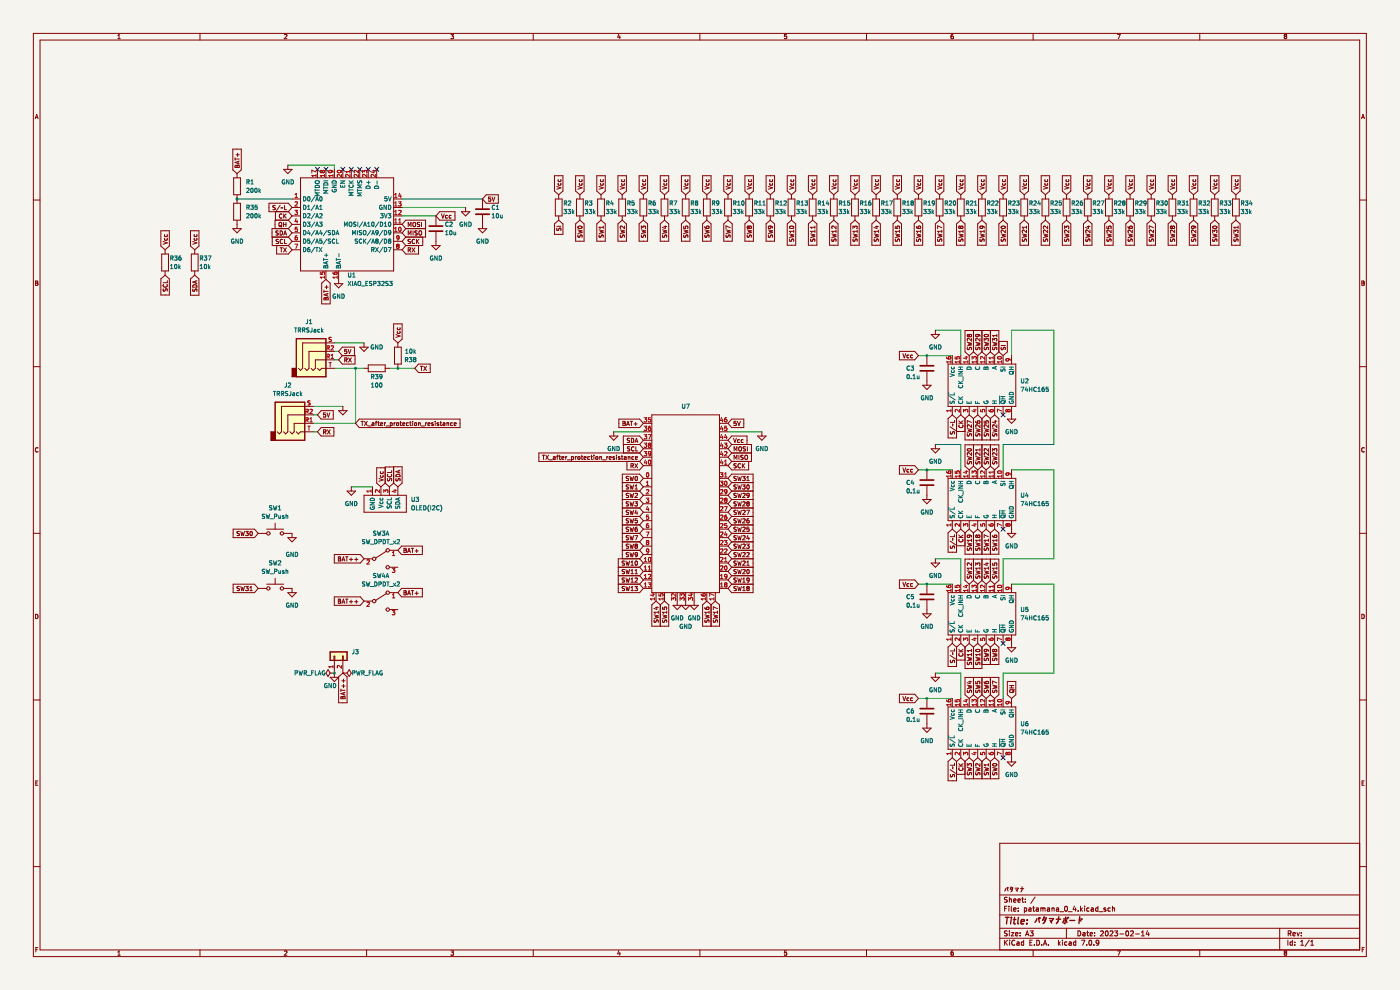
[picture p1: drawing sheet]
<svg xmlns="http://www.w3.org/2000/svg" width="297mm" height="210mm" viewBox="0 0 297 210" stroke-linecap="round" stroke-linejoin="round" font-family="sans-serif">
<path d="M0 0h296.9v210h-296.9z" fill-rule="evenodd" fill="#f5f4ef"/>
<g fill="none" stroke="#840000" stroke-width=".21">
<path d="M7.1 7.1h282.8v195.8h-282.8zM8.5 8.5h279.9v193h-279.9zM25 8.2h.5M25 7.6l.3-.3v.9M42.4 7.1v1.4M60.3 7.4l.4-.1 .2 .3-.6 .6h.6M77.8 7.1v1.4M95.6 7.3h.6l-.3 .3 .3 .1v.4h-.6M113.1 7.1v1.4M131.3 7.2l-.3 .7h.6M131.5 7.6v.6M148.5 7.1v1.4"/>
<path d="M166.9 7.3h-.5v.4h.4l.1 .4h-.5M183.8 7.1v1.4M202.2 7.3l-.4 .2-.1 .5 .2 .2 .3-.1v-.4l-.3-.1-.2 .2M219.2 7.1v1.4M237 7.3h.7l-.4 .9M254.5 7.1v1.4M272.6 7.7l-.2 .2 .2 .3 .4-.2-.2-.3M272.6 7.7l-.2-.2 .2-.2 .4 .2-.2 .2M272.6 7.7h.2M7.5 25.2l.3-.9 .3 .9M7.6 24.9h.4M288.8 25.2l.4-.9 .3 .9"/>
<path d="M288.9 24.9h.5M7.1 42.4h1.4M8 60l-.1-.3-.4-.1v.9l.5-.1 .1-.2-.3-.2M8 60h-.1M288.4 42.4h1.5M288.9 59.6l.5 .2-.2 .2 .2 .4-.1 .1h-.4zM7.1 77.8h1.4M7.5 60h.3M7.9 60h-.1M288.4 77.8h1.5M288.9 60h.3M8.1 95a.41 .41 0 0 0-.6 .4 .41 .41 0 0 0 .6 .4"/>
<path d="M289.4 95a.41 .41 0 0 0-.5 .4 .41 .41 0 0 0 .5 .4M7.1 113.1h1.4M288.4 113.1h1.5M7.5 130.3a.46 .46 0 0 1 .6 .5 .46 .46 0 0 1-.6 .4zM288.9 130.3a.46 .46 0 0 1 .5 .5 .46 .46 0 0 1-.5 .4zM7.1 148.5h1.4M288.4 148.5h1.5M7.6 166.1h.3M8 165.7h-.4v.9h.4M288.4 178.9h-76.3v22.6M289 166.1h.3M289.4 165.7h-.4v.9h.4"/>
<path d="M7.1 183.8h1.4M212.1 199h76.3M212.1 196.9h76.3M212.1 194.1h76.3M212.1 189.8h76.3M213.1 199.4v1.1M213.1 192.7h.4M213.3 199.9l.4 .6M213.4 188.4l-.3 .6M213.6 192.2h-.5v1.1M213.6 188.4l.2 .6M213.7 197.5l-.6 .1a.44 .44 0 0 0 .5 .5v.4h-.5"/>
<path d="M213.7 190.4h-.6a.44 .44 0 0 0 .5 .6v.3h-.5M213.7 199.4l-.6 .6M213.7 188.2l.1 .2zM214 192.2v.1M214 192.6v.7M214.1 190.3v1.1M214.1 197.5v.1M214.1 197.8v.7M214.1 190.8l.4-.1 .1 .7M214.2 199.4v.1M214.2 199.8v.7M214.5 188.5l.2 .3"/>
<path d="M214.5 188.3h.4l-.2 .6-.2 .3M214.5 188.1l-.2 .6M214.5 197.8h.6l-.6 .7h.6M214.5 192.2v.9l.2 .2M215 191l.5-.1v-.2h-.3l-.2 .1 .1 .5h.4M215 192.9l.5-.1v-.2h-.3l-.2 .1 .1 .5h.4M215.3 199.5a.47 .47 0 0 0-.7 .5 .47 .47 0 0 0 .7 .4M215.4 188.4h.6l-.3 .5M215.4 198.2l.5-.1v-.2l-.3-.1-.2 .2 .1 .5h.4M215.5 188.7l.3 .4M215.7 199.8h.5v.7M215.9 191l.6-.1-.1-.2h-.3l-.2 .1 .1 .5h.4"/>
<path d="M216 193.2v.1M216 192.6v.1M216.4 198.4v.1M216.4 197.9v.1M216.5 188.5h.7M216.8 190.7h.4M216.8 188.1v.7l-.2 .4M216.9 190.3v.9l.3 .2M217.2 199.8h-.3l-.2 .2 .1 .5h.4M217.2 199.4v1.1M217.3 192.6h.3l.2 .2-.1 .4h-.4M217.3 192.6v1"/>
<path d="M217.5 191.3v.1M217.5 190.7v.1M217.6 198.5l.3-1 .4 1M217.7 198.2h.5M218.3 192.6h.4v.7M218.5 199.9h.3M218.5 197.5h.7l-.4 .4 .3 .1v.4h-.6M218.7 192.8l-.5 .2 .2 .3 .3-.1M219 199.4h-.5v1.1h.5M219.1 192.6h.4M219.2 192.2v.9l.3 .2M219.6 190.3l-.9 1.3"/>
<path d="M219.8 192.6h.4l.1 .7M219.9 199.4a.54 .54 0 0 1 .6 .6 .54 .54 0 0 1-.6 .5zM220.3 192.8l-.5 .2 .1 .3 .4-.1M220.8 192.7l.3-.1 .2 .1M220.8 192.6v.7M221.3 192.7l.1-.1h.3v.7M221.3 192.7v.6M222.2 192.6h.4l.1 .7M222.7 192.8l-.5 .2 .1 .3 .4-.1M223.2 192.7l.4-.1v.7M223.2 192.6v.7M224.1 192.6h.4l.1 .7"/>
<path d="M224.5 199.4v1.1M224.6 192.8l-.5 .2 .1 .3 .4-.1M224.8 193.4h.8M224.9 199.8l-.4 .4M225.4 199.4v.1M225.4 199.8v.7M225.9 192.3l.2-.1a.51 .51 0 0 1 .4 .6 .51 .51 0 0 1-.5 .4l-.2-.3zM226.2 196.9v2.1M226.4 199.8h-.4l-.2 .2 .1 .5h.5M226.7 193.4h.8M226.8 199.8h.4l.1 .7M227.9 192.2l-.2 .7h.6"/>
<path d="M228.2 192.6v.7M228.2 199.8h-.3l-.2 .2 .1 .5h.4M228.2 199.4v1.1M228.7 197.5a.54 .54 0 0 1 .6 .5 .54 .54 0 0 1-.6 .5zM228.7 193.2v.1M229.2 192.2v1.1M229.3 192.9l.3 .4M229.4 199.4h.7l-.4 1.1M229.6 192.6l-.4 .4M229.7 197.9h.4l.1 .6M230.1 192.2v.1M230.1 192.6v.7"/>
<path d="M230.2 198.1l-.5 .2 .1 .2h.4M230.5 197.8h.4M230.7 197.5v.9l.2 .1M231 192.6h-.3l-.2 .2 .1 .4h.4M231.1 199.5l.1-.1a.51 .51 0 0 1 .4 .6 .51 .51 0 0 1-.5 .5l-.1-.4zM231.2 198.2l.6-.1-.1-.2-.3-.1-.2 .2 .1 .5h.4M231.5 192.6h.4l.1 .7M232 192.8l-.5 .2 .1 .3 .4-.1M232.2 198.4v.1M232.2 197.9v.1M232.9 192.6h-.3l-.2 .2 .1 .4h.4M232.9 192.2v1.1"/>
<path d="M233.1 199.9l-.2 .2-.3-.1v-.5l.3-.1 .2 .2v.7l-.5 .2M233.2 193.4h.8M233.5 197.6l.4-.1 .2 .3-.7 .7h.7M234.6 192.6h-.3l-.1 .1 .4 .3v.2h-.4M234.6 197.6l.1-.1a.51 .51 0 0 1 .4 .5 .51 .51 0 0 1-.5 .5l-.1-.4zM235.5 197.6l.4-.1 .2 .3-.7 .7h.7M235.5 192.6h-.3l-.2 .2 .1 .4h.4M236 192.7l.4-.1 .1 .7M236 192.2v1.1M236.5 197.5h.6l-.3 .4 .3 .1v.4h-.6M237.6 198.1h.8M238.9 197.6l.2-.1a.51 .51 0 0 1 .4 .5 .51 .51 0 0 1-.5 .5l-.2-.4z"/>
<path d="M239.8 197.6l.4-.1 .2 .3-.6 .7h.6M240.9 198.1h.8M242.2 198.5h.6M242.2 197.8l.3-.3v1M243.4 197.4l-.2 .8h.6M243.7 197.8v.7M271.5 196.9v4.6M273.2 199.4v1.1M273.3 198h.5v-.4l-.5-.1v1M273.5 198l.4 .5M274.2 199.8h-.3l-.2 .2 .1 .5h.4M274.2 199.4v1.1"/>
<path d="M274.3 198.2l.5-.1-.1-.2-.3-.1-.1 .2v.5h.4M274.7 199.8v.1M275.2 197.8l.2 .7 .3-.7M275.9 199.7l.3-.3v1.1M276.1 198.4v.1M276.1 197.9v.1M277.8 199.4l-1 1.4M278.1 199.7l.3-.3v1.1M288.4 183.8h1.5M7.6 201.4h.3M8 201h-.4v.9M25 202l.3-.3v.9"/>
<path d="M25 202.6h.5M42.4 201.5v1.4M60.3 201.8l.4-.1 .2 .3-.6 .6h.6M77.8 201.5v1.4M95.6 201.7h.6l-.3 .4h.3v.4h-.6M113.1 201.5v1.4M131.3 201.7l-.3 .6h.6M131.5 202v.6M148.5 201.5v1.4M166.9 201.7h-.5v.4h.4l.1 .4h-.5M183.8 201.5v1.4M202.2 201.7l-.4 .2-.1 .6 .2 .1 .3-.1v-.4h-.3l-.2 .1"/>
<path d="M216.2 200l-.5 .3 .1 .2h.4M219.2 201.5v1.4M219.4 200.4v.1M221 200.4v.1M221.4 200.5l.3-1.1 .4 1.1M221.5 200.2h.5M222.4 200.4v.1M224.6 200.1l.3 .4M227.3 200l-.5 .3 .1 .2h.4M230.5 200.4v.1M232.1 200.4v.1M237 201.7h.7l-.4 .9"/>
<path d="M254.5 201.5v1.4M272.4 201.9h.1M272.4 201.9l.2-.2 .4 .2M272.4 201.9l.2 .2M272.6 202.1l-.2 .2 .2 .3 .4-.1-.2-.4M272.6 202.1h.2M273 201.9h.1M273 201.9l-.2 .2M274.7 200.4v.1M275.9 200.5h.6M278.1 200.5h.6M289 201.4h.3"/>
<path d="M289.4 201h-.4v.9"/>
</g>
<g fill="none" stroke="#840000" stroke-width=".28">
<path d="M213.3 194.6h.8M213.7 194.6l-.2 1.4M214.5 195l-.1 1M214.6 194.6v.1M215 195h.5M215.2 194.6l-.1 1.2 .3 .2M216 194.6l-.1 1.2 .2 .2M216.6 195.5l.7-.1v-.3h-.6l-.1 .7 .1 .2 .5-.1M217.8 195.9v.1M217.9 195.1v.2M220 194.8l-.5 .9M220.3 194.8l.2 .9"/>
<path d="M220.4 194.7l.2-.1v.2h-.1zM221.4 195l.3 .4M221.5 194.7h.5l-.3 .8-.4 .4M221.5 194.4l-.4 .9M222.6 194.8h.9l-.5 .7M222.8 195.3l.3 .5M224.1 195h.9M224.6 194.4l-.1 .9-.4 .6M225.6 194.9h.8M225.7 195.2l-.2 .5M226.1 194.5l-.2 1.4h-.2M226.2 195.2l.1 .5"/>
<path d="M226.4 194.6l.1 .2M226.6 194.6l.1 .1M226.9 195.3h1.1M229 195l.3 .4M229.1 194.4l-.2 1.5M229.3 194.9l.1 .1M229.5 194.8l.1 .2"/>
</g>
<path d="M58.4 85.3h6.3v8.1h-6.3z" fill-rule="evenodd" fill="#ffffc2"/>
<path d="M58.4 85.3h6.3v8.1h-6.3z" fill="none" stroke="#840000" stroke-width=".21"/>
<path d="M70 138.3h3.6v1.8h-3.6z" fill-rule="evenodd" fill="#ffffc2"/>
<path d="M70 138.3h3.6v1.8h-3.6z" fill="none" stroke="#840000" stroke-width=".21"/>
<path d="M62.9 71.8h6.2v8.1h-6.2z" fill-rule="evenodd" fill="#ffffc2"/>
<g fill="none" stroke="#840000" stroke-width=".21">
<path d="M49.4 31.6h1.8v4.4l-.9 .8-.9-.8zM49.9 33.5v.5M49.9 33.7h.9M49.9 35.1h.2l.2 .1 .3-.2 .2 .2v.3h-.9zM50.1 32.8h.7M50.3 35.2v.3M50.4 32.5v.7M50.5 34.2v.5M50.8 34.2l-.9 .3 .9 .3M117.6 37.3h1.8v3.2l-.9 .8-.9-.8zM118.1 39.5l.9 .3-.9 .3M118.4 38.1v.3l.2 .1 .4-.1v-.3"/>
<path d="M118.4 38.9v.2l.2 .2 .4-.1v-.3M122.1 37.3h1.8v3.2l-.9 .8-.9-.8zM122.6 39.5l.9 .3-.9 .3M122.9 38.9v.2l.2 .2 .3-.1v-.3M122.9 38.1v.3l.2 .1 .3-.1v-.3M126.6 37.3h1.8v3.2l-.9 .8-.9-.8zM127.1 39.5l.9 .3-.9 .3M127.4 38.9v.2l.1 .2 .4-.1v-.3M127.4 38.1v.3l.1 .1 .4-.1v-.3M131.1 37.3h1.8v3.2l-.9 .8-.9-.8zM131.6 39.5l.9 .3-.9 .3M131.9 38.9v.2l.1 .2 .4-.1v-.3"/>
<path d="M131.9 38.1v.3l.1 .1 .4-.1v-.3M135.6 37.3h1.8v3.2l-.9 .8-.9-.8zM136.1 39.5l.9 .3-.9 .3M136.4 38.9v.2l.1 .2 .4-.1v-.3M136.4 38.1v.3l.1 .1 .4-.1v-.3M140.1 37.3h1.8v3.2l-.9 .8-.9-.8zM140.5 39.5l.9 .3-.9 .3M140.9 38.9l-.1 .2 .2 .2 .4-.1v-.3M140.9 38.1l-.1 .3 .2 .1 .4-.1v-.3M144.6 37.3h1.8v3.2l-.9 .8-.9-.8zM145 39.5l.9 .3-.9 .3M145.4 38.9l-.1 .2 .2 .2 .4-.1v-.3"/>
<path d="M145.4 38.1l-.1 .3 .2 .1 .4-.1v-.3M149.1 37.3h1.7v3.2l-.9 .8-.8-.8zM149.5 39.5l.9 .3-.9 .3M149.9 38.1l-.1 .3 .2 .1 .4-.1v-.3M149.9 38.9l-.1 .2 .2 .2 .4-.1v-.3M153.5 37.3h1.8v3.2l-.9 .8-.9-.8zM154 39.5l.9 .3-.9 .3M154.4 38.9l-.1 .2 .2 .2 .4-.1v-.3M154.4 38.1l-.1 .3 .2 .1 .4-.1v-.3M158 37.3h1.8v3.2l-.9 .8-.9-.8zM158.5 39.5l.9 .3-.9 .3M158.8 38.9v.2l.2 .2 .4-.1v-.3"/>
<path d="M158.8 38.1v.3l.2 .1 .4-.1v-.3M162.5 37.3h1.8v3.2l-.9 .8-.9-.8zM163 39.5l.9 .3-.9 .3M163.3 38.9v.2l.2 .2 .3-.1v-.3M163.3 38.1v.3l.2 .1 .3-.1v-.3M167 37.3h1.8v3.2l-.9 .8-.9-.8zM167.5 39.5l.9 .3-.9 .3M167.8 38.9v.2l.2 .2 .3-.1v-.3M167.8 38.1v.3l.2 .1 .3-.1v-.3M171.5 37.3h1.8v3.2l-.9 .8-.9-.8zM172 39.5l.9 .3-.9 .3M172.3 38.9v.2l.1 .2 .4-.1v-.3"/>
<path d="M172.3 38.1v.3l.1 .1 .4-.1v-.3M176 37.3h1.8v3.2l-.9 .8-.9-.8zM176.5 39.5l.9 .3-.9 .3M176.8 38.9v.2l.1 .2 .4-.1v-.3M176.8 38.1v.3l.1 .1 .4-.1v-.3M180.5 37.3h1.8v3.2l-.9 .8-.9-.8zM181 39.5l.8 .3-.8 .3M181.3 38.9l-.1 .2 .2 .2 .4-.1v-.3M181.3 38.1l-.1 .3 .2 .1 .4-.1v-.3M185 37.3h1.8v3.2l-.9 .8-.9-.8zM185.4 39.5l.9 .3-.9 .3M185.8 38.9l-.1 .2 .2 .2 .4-.1v-.3"/>
<path d="M185.8 38.1l-.1 .3 .2 .1 .4-.1v-.3M189.5 37.3h1.8v3.2l-.9 .8-.9-.8zM189.9 39.5l.9 .3-.9 .3M190.3 38.1l-.1 .3 .2 .1 .4-.1v-.3M190.3 38.9l-.1 .2 .2 .2 .4-.1v-.3M193.9 37.3h1.8v3.2l-.9 .8-.9-.8zM194.4 39.5l.9 .3-.9 .3M194.8 38.1l-.1 .3 .2 .1 .4-.1v-.3M194.8 38.9l-.1 .2 .2 .2 .4-.1v-.3M198.4 37.3h1.8v3.2l-.9 .8-.9-.8zM198.9 39.5l.9 .3-.9 .3M199.2 38.9v.2l.2 .2 .4-.1v-.3"/>
<path d="M199.2 38.1v.3l.2 .1 .4-.1v-.3M202.9 37.3h1.8v3.2l-.9 .8-.9-.8zM203.4 39.5l.9 .3-.9 .3M203.7 38.1v.3l.2 .1 .4-.1v-.3M203.7 38.9v.2l.2 .2 .4-.1v-.3M207.4 37.3h1.8v3.2l-.9 .8-.9-.8zM207.9 39.5l.9 .3-.9 .3M208.2 38.1v.3l.2 .1 .3-.1v-.3M208.2 38.9v.2l.2 .2 .3-.1v-.3M211.9 37.3h1.8v3.2l-.9 .8-.9-.8zM212.4 39.5l.9 .3-.9 .3M212.7 38.1v.3l.1 .1 .4-.1v-.3"/>
<path d="M212.7 38.9v.2l.1 .2 .4-.1v-.3M216.4 37.3h1.8v3.2l-.9 .8-.9-.8zM216.9 39.5l.9 .3-.9 .3M217.2 38.9v.2l.1 .2 .4-.1v-.3M217.2 38.1v.3l.1 .1 .4-.1v-.3M220.9 37.3h1.8v3.2l-.9 .8-.9-.8zM221.4 39.5l.9 .3-.9 .3M221.7 38.9v.2l.1 .2 .4-.1v-.3M221.7 38.1v.3l.1 .1 .4-.1v-.3M225.4 37.3h1.8v3.2l-.9 .8-.9-.8zM225.8 39.5l.9 .3-.9 .3M226.2 38.9l-.1 .2 .2 .2 .4-.1v-.3"/>
<path d="M226.2 38.1l-.1 .3 .2 .1 .4-.1v-.3M229.9 37.3h1.8v3.2l-.9 .8-.9-.8zM230.3 39.5l.9 .3-.9 .3M230.7 38.9l-.1 .2 .2 .2 .4-.1v-.3M230.7 38.1l-.1 .3 .2 .1 .4-.1v-.3M234.3 37.3h1.8v3.2l-.9 .8-.9-.8zM234.8 39.5l.9 .3-.9 .3M235.2 38.9l-.1 .2 .2 .2 .4-.1v-.3M235.2 38.1l-.1 .3 .2 .1 .4-.1v-.3M238.8 37.3h1.8v3.2l-.9 .8-.9-.8zM239.3 39.5l.9 .3-.9 .3M239.7 38.1l-.1 .3 .2 .1 .4-.1v-.3"/>
<path d="M239.7 38.9l-.1 .2 .2 .2 .4-.1v-.3M243.3 37.3h1.8v3.2l-.9 .8-.9-.8zM243.8 39.5l.9 .3-.9 .3M244.1 38.9v.2l.2 .2 .4-.1v-.3M244.1 38.1v.3l.2 .1 .4-.1v-.3M247.8 37.3h1.8v3.2l-.9 .8-.9-.8zM248.3 39.5l.9 .3-.9 .3M248.6 38.9v.2l.2 .2 .3-.1v-.3M248.6 38.1v.3l.2 .1 .3-.1v-.3M252.3 37.3h1.8v3.2l-.9 .8-.9-.8zM252.8 39.5l.9 .3-.9 .3M253.1 38.9v.2l.1 .2 .4-.1v-.3"/>
<path d="M253.1 38.1v.3l.1 .1 .4-.1v-.3M256.8 37.3h1.8v3.2l-.9 .8-.9-.8zM257.3 39.5l.9 .3-.9 .3M257.6 38.9v.2l.1 .2 .4-.1v-.3M257.6 38.1v.3l.1 .1 .4-.1v-.3M261.3 37.3h1.8v3.2l-.9 .8-.9-.8zM261.8 39.5l.9 .3-.9 .3M262.1 38.9v.2l.1 .2 .4-.1v-.3M262.1 38.1v.3l.1 .1 .4-.1v-.3M34.1 48.9h1.8v3.3l-.9 .8-.9-.8zM34.1 59.2l.9-.8 .9 .8v3.4h-1.8zM34.6 51.2l.9 .3-.9 .3"/>
<path d="M34.9 49.8v.2l.2 .2 .4-.1v-.3M34.9 50.5v.3l.2 .2 .4-.1v-.4M35.5 59.5v.5h-.9M40.4 48.9h1.8v3.3l-.9 .8-.9-.8zM40.4 59.2l.9-.8 .9 .8v3.4h-1.8zM40.9 51.2l.9 .3-.9 .3M41.2 50.5v.3l.2 .2 .3-.1v-.4M41.2 49.8v.2l.2 .2 .3-.1v-.3M41.5 59.6v.5M41.8 59.5l-.9 .3 .9 .3M57.1 43.1h4.1l.8 .9-.8 .9h-4.1zM57.8 50.3v1.8h3.4"/>
<path d="M58.4 43.6l-.5 .1a.38 .38 0 0 0 .5 .4l-.1 .3h-.4M58.4 44.9v1.8M58.5 49.8h.5M58.7 52.1v1.8h2.5l.8-.9-.8-.9M59 49.8h.1M59 49l-.4 .1a.38 .38 0 0 0 .4 .4v.3M59.1 50.8l-.5 .1a.38 .38 0 0 0 .4 .4v.3h-.4M59.2 47.3l.2-.1 .3 .1-.1 .7-.4-.1zM59.3 47.9l.5 .3M59.4 49a.45 .45 0 0 1 .5 .4 .45 .45 0 0 1-.5 .5zM59.4 52.6h.5M59.4 43.5l-.7 1.2"/>
<path d="M59.7 52.6v.9M59.8 45.5a.4 .4 0 0 0-.6 .3 .4 .4 0 0 0 .6 .4M60 50.9a.4 .4 0 0 0-.6 .3 .4 .4 0 0 0 .6 .4M60 44.1h-.4M60.2 47.2v.9M60.2 47.6h.5M60.2 52.6l.5 .9M60.2 49.9l.3-.9 .3 .9M60.2 45.4v.9M60.3 49.6h.4M60.3 45.8l.4 .5M60.4 50.8v.9h.4"/>
<path d="M60.4 43.6v.9h.4M60.7 47.2v.9M60.7 45.4l-.5 .5M60.7 52.6l-.5 .9M61.2 48.5h-3.5v1.8h3.5M61.2 46.7h-2.9v1.8M61.2 50.3l.8 .9-.8 .9M61.2 48.5l.8 .9-.8 .9M61.2 44.9l.8 .9-.8 .9M61.2 46.7l.8 .9-.8 .9M86.1 48.5h4.2M86.1 52.1l-.8 .9 .8 .9h2.7v-1.8"/>
<path d="M86.1 48.5l-.8-.9 .8-.9h4.2v3.6h-4.2M86.1 50.3l-.8 .9 .8 .9M86.1 48.5l-.8 .9 .8 .9M86.6 53h.4l.1-.4h-.5v.9M86.6 48.1v-.9l.3 .6 .3-.6v.9M86.6 49.9v-.9l.3 .6 .3-.6v.9M86.8 53l.3 .5M87.1 50.8l-.5 .1a.38 .38 0 0 0 .4 .4v.3h-.4M87.4 52.6l.6 .9M87.6 47.3l.2-.1 .3 .1v.7l-.5-.1zM87.6 49v.9M88 50.9a.4 .4 0 0 0-.6 .3 .4 .4 0 0 0 .6 .4"/>
<path d="M88 52.6l-.6 .9M88.4 50.8v.9M88.5 51.2l.4 .5M88.5 49l-.4 .1a.38 .38 0 0 0 .4 .4l-.1 .3h-.4M88.9 50.8l-.5 .5M88.9 49.1l.2-.1 .3 .1-.1 .7-.4-.1zM89 47.2l-.4 .1a.38 .38 0 0 0 .4 .4l-.1 .3h-.4M89.4 47.2v.9M89.7 50.3v1.8h-3.6M93.3 44.9h3.2v1.8h-3.2l-.8-.9zM93.7 45.4l.3 .9 .3-.9M94.9 45.7h-.2l-.2 .2 .1 .3h.3"/>
<path d="M95.7 45.7h-.3l-.1 .2 .1 .3h.3M103.1 41.3h2.6v1.8h-2.6l-.7-.9zM104.1 41.8h-.4l-.1 .4h.4l.1 .4h-.5M104.4 41.8l.3 .9 .3-.9M117.6 47.5l.9-.8 .9 .8v2.2h-1.8zM118.1 48h.9M118.1 48.4l.1 .5a.38 .38 0 0 0 .5-.5l.3 .1v.4M122.1 47.5l.9-.8 .9 .8v3.7h-1.8zM122.6 48.8l.9 .2-.7 .2 .7 .1-.9 .2M122.6 48.1a.44 .44 0 0 1 .5-.2 .44 .44 0 0 1 .3 .4 .44 .44 0 0 1-.5 .2 .44 .44 0 0 1-.3-.4zM122.6 49.8l.1 .5a.38 .38 0 0 0 .4-.4h.3v.4M126.6 47.5l.9-.8 .9 .8v3.7h-1.8z"/>
<path d="M127.1 48.8l.9 .2-.7 .2 .7 .1-.9 .2M127.1 49.8l.1 .5a.38 .38 0 0 0 .4-.4h.3v.4M128 48.2h-.9l.2 .3M128 48v.5M131.1 47.5l.9-.8 .9 .8v3.7h-1.8zM131.6 48.8l.9 .2-.7 .2 .7 .1-.9 .2M131.6 49.8l.1 .5a.38 .38 0 0 0 .4-.4h.3v.4M132.5 48v.5l-.7-.5-.2 .1 .1 .4M135.6 47.5l.9-.8 .9 .8v3.7h-1.8zM136.1 48.5v-.5l.3 .3 .1-.3h.4v.5M136.1 48.8l.9 .2-.7 .2 .7 .1-.9 .2M136.1 49.8v.5a.38 .38 0 0 0 .5-.4h.3v.4"/>
<path d="M140.1 47.5l.9-.8 .9 .8v3.7h-1.8zM140.5 48.8l.9 .2-.6 .2 .6 .1-.9 .2M140.6 49.8v.5a.38 .38 0 0 0 .5-.4h.3v.4M140.8 48h.6M141.1 47.9v.6l-.6-.2M144.6 47.5l.9-.8 .9 .8v3.7h-1.8zM145 48v.4l.5 .1-.1-.5h.4v.5M145 48.8l.9 .2-.6 .2 .6 .1-.9 .2M145.1 49.8v.5a.38 .38 0 0 0 .5-.4h.3v.4M149.1 47.5l.8-.8 .9 .8v3.7h-1.7zM149.5 48l.2 .4 .6 .1 .1-.2-.1-.3h-.4v.3l.1 .2M149.5 48.8l.9 .2-.6 .2 .6 .1-.9 .2"/>
<path d="M149.6 49.8v.5a.38 .38 0 0 0 .5-.4h.3v.4M153.5 47.5l.9-.8 .9 .8v3.7h-1.8zM153.7 42.2h1.5v3.6h-1.5zM154 48.8l.9 .2-.6 .2 .6 .1-.9 .2M154.1 49.8v.5a.38 .38 0 0 0 .5-.4h.3v.4M154.4 41.3v.9M154.4 45.8v.9M154.9 48.3l-.9-.4v.6M158 47.5l.9-.8 .9 .8v3.7h-1.8zM158.2 42.2h1.4v3.6h-1.4zM158.5 48.8l.9 .2-.6 .2 .6 .1-.9 .2M158.5 49.8l.1 .5a.38 .38 0 0 0 .5-.4h.3v.4"/>
<path d="M158.9 48.1l-.2-.1-.2 .1 .2 .4 .2-.2M158.9 48.1l.2-.1 .3 .1-.2 .4-.3-.2M158.9 48.1v.2M158.9 41.3v.9M158.9 45.8v.9M162.5 47.5l.9-.8 .9 .8v3.7h-1.8zM162.7 42.2h1.4v3.6h-1.4zM163 48.8l.9 .2-.7 .2 .7 .1-.9 .2M163 49.8l.1 .5a.38 .38 0 0 0 .4-.4h.3v.4M163.4 48l.1 .1v.3h-.4l-.1-.3 .2-.1 .6 .1M163.4 41.3v.9M163.4 45.8v.9"/>
<path d="M163.8 48.1h.1M163.8 48.1l.1 .3M167 47.5l.9-.8 .9 .8v4.5h-1.8zM167.2 42.2h1.4v3.6h-1.4zM167.5 49.6l.9 .2-.7 .2 .7 .2-.9 .2M167.5 50.7v.3l.2 .2 .2-.1 .1-.3M167.5 48.1a.44 .44 0 0 1 .5-.2 .44 .44 0 0 1 .3 .4 .44 .44 0 0 1-.5 .2 .44 .44 0 0 1-.3-.4zM167.9 41.3v.9M167.9 45.8v.9M168 50.7l.3 .1v.4M168 50.7v.1M168.4 49.1h-.9l.2 .2"/>
<path d="M168.4 48.8v.5M171.5 47.5l.9-.8 .9 .8v4.5h-1.8zM171.7 42.2h1.4v3.6h-1.4zM172 49.6l.9 .2-.7 .2 .7 .2-.9 .2M172 50.7l.1 .5a.38 .38 0 0 0 .4-.5l.3 .1v.4M172.4 41.3v.9M172.4 45.8v.9M172.9 49.1h-.9l.2 .2M172.9 48.2h-.9l.2 .3M172.9 48v.5M172.9 48.8v.5M176 47.5l.9-.8 .9 .8v4.5h-1.8z"/>
<path d="M176.2 42.2h1.4v3.6h-1.4zM176.5 49.6l.9 .2-.7 .2 .7 .2-.9 .2M176.5 50.7v.5a.38 .38 0 0 0 .5-.5h.3M176.9 41.3v.9M176.9 45.8v.9M177.3 50.7v.1M177.3 50.8v.4M177.4 49.1h-.9l.2 .2M177.4 48v.5l-.7-.5-.2 .1v.4M177.4 48.8v.5M180.5 47.5l.9-.8 .9 .8v4.5h-1.8zM180.7 42.2h1.4v3.6h-1.4z"/>
<path d="M181 48.5v-.5l.3 .3 .1-.3h.4v.5M181 49.6l.8 .2-.6 .2 .6 .2-.8 .2M181 50.7v.3l.1 .2 .2-.1 .2-.3M181.4 41.3v.9M181.4 45.8v.9M181.5 50.7l.3 .1v.4M181.5 50.7v.1M181.8 49.1h-.8l.2 .2M181.8 48.8v.5M185 47.5l.9-.8 .9 .8v4.5h-1.8zM185.1 42.2h1.5v3.6h-1.5zM185.4 49.6l.9 .2-.6 .2 .6 .2-.9 .2"/>
<path d="M185.5 50.7v.5a.38 .38 0 0 0 .5-.5l.3 .1v.4M185.7 48h.6M185.9 41.3v.9M185.9 45.8v.9M186 47.9v.6l-.6-.2M186.3 49.1h-.9l.3 .2M186.3 48.8v.5M189.5 47.5l.9-.8 .9 .8v4.5h-1.8zM189.6 42.2h1.5v3.6h-1.5zM189.9 48v.4l.5 .1-.1-.5h.4v.5M189.9 49.6l.9 .2-.6 .2 .6 .2-.9 .2M190 50.7v.5a.38 .38 0 0 0 .5-.5l.3 .1v.4"/>
<path d="M190.4 41.3v.9M190.4 45.8v.9M190.8 48.8v.5M190.8 49.1h-.9l.3 .2M193.9 47.5l.9-.8 .9 .8v4.5h-1.8zM194.1 42.2h1.5v3.6h-1.5zM194.4 48l.1 .3M194.4 49.6l.9 .2-.6 .2 .6 .2-.9 .2M194.5 50.7v.5a.38 .38 0 0 0 .5-.5l.3 .1v.4M194.5 48.3h.1M194.5 48.3l.6 .2 .2-.2-.1-.3h-.4v.3l.1 .2M194.8 41.3v.9"/>
<path d="M194.8 45.8v.9M195.3 49.1h-.9l.3 .2M195.3 48.8v.5M198.4 47.5l.9-.8 .9 .8v4.5h-1.8zM198.6 42.2h1.4v3.6h-1.4zM198.9 49.6l.9 .2-.6 .2 .6 .2-.9 .2M199 50.7v.5a.38 .38 0 0 0 .5-.5l.3 .1v.4M199.3 41.3v.9M199.3 45.8v.9M199.8 48.8v.5M199.8 48.3l-.9-.4v.6M199.8 49.1h-.9l.3 .2"/>
<path d="M202.9 47.5l.9-.8 .9 .8v4.5h-1.8zM203.1 42.2h1.4v3.6h-1.4zM203.4 49.6l.9 .2-.6 .2 .6 .2-.9 .2M203.4 50.7l.1 .5a.38 .38 0 0 0 .5-.5l.3 .1v.4M203.8 48.1l.2-.1 .3 .1-.2 .4-.3-.2M203.8 48.1l-.2-.1-.2 .1 .2 .4 .2-.2M203.8 48.1v.2M203.8 41.3v.9M203.8 45.8v.9M204.3 48.8v.5M204.3 49.1h-.9l.3 .2M207.4 47.5l.9-.8 .9 .8v4.5h-1.8z"/>
<path d="M207.6 42.2h1.4v3.6h-1.4zM207.9 49.6l.9 .2-.7 .2 .7 .2-.9 .2M207.9 50.7l.1 .5a.38 .38 0 0 0 .4-.5l.3 .1v.4M208.3 48l.1 .1v.3h-.4l-.1-.3 .2-.1h.5l.2 .4M208.3 41.3v.9M208.3 45.8v.9M208.8 48.8v.5M208.8 49.1h-.9l.2 .2M211.9 47.5l.9-.8 .9 .8v4.5h-1.8zM212.1 42.2h1.4v3.6h-1.4zM212.4 49.6l.9 .2-.7 .2 .7 .2-.9 .2M212.4 48.1a.44 .44 0 0 1 .5-.2 .44 .44 0 0 1 .3 .4 .44 .44 0 0 1-.5 .2 .44 .44 0 0 1-.3-.4z"/>
<path d="M212.4 50.7l.1 .5a.38 .38 0 0 0 .4-.5l.3 .1v.4M212.8 41.3v.9M212.8 45.8v.9M213.3 48.8v.6l-.7-.6-.2 .2 .1 .3M216.4 47.5l.9-.8 .9 .8v4.5h-1.8zM216.6 42.2h1.4v3.6h-1.4zM216.9 49.6l.9 .2-.7 .2 .7 .2-.9 .2M216.9 50.7l.1 .5a.38 .38 0 0 0 .4-.5l.3 .1v.4M217.3 41.3v.9M217.3 45.8v.9M217.8 48.8v.6l-.7-.6-.2 .2 .1 .3M217.8 48v.5"/>
<path d="M217.8 48.2h-.9l.2 .3M220.9 47.5l.9-.8 .9 .8v4.5h-1.8zM221.1 42.2h1.4v3.6h-1.4zM221.4 49.6l.9 .2-.7 .2 .7 .2-.9 .2M221.4 50.7v.5a.38 .38 0 0 0 .5-.5l.3 .1v.4M221.8 41.3v.9M221.8 45.8v.9M222.3 48v.5l-.7-.5-.2 .1v.4M222.3 48.8v.6l-.7-.6-.2 .2v.3M225.4 47.5l.9-.8 .9 .8v4.5h-1.8zM225.5 42.2h1.5v3.6h-1.5zM225.8 48.5v-.5l.4 .3 .1-.3h.4v.5"/>
<path d="M225.8 49.6l.9 .2-.6 .2 .6 .2-.9 .2M225.9 50.7v.5a.38 .38 0 0 0 .5-.5h.3M226.3 41.3v.9M226.3 45.8v.9M226.7 50.7v.1M226.7 50.8v.4M226.7 48.8v.6l-.6-.6-.3 .2 .1 .3M229.9 47.5l.9-.8 .9 .8v4.5h-1.8zM230 42.2h1.5v3.6h-1.5zM230.3 49.6l.9 .2-.6 .2 .6 .2-.9 .2M230.4 50.7l-.1 .3 .2 .2 .2-.1 .1-.3M230.6 48h.6"/>
<path d="M230.8 41.3v.9M230.8 45.8v.9M230.9 50.7l.3 .1v.4M230.9 50.7l-.1 .1M230.9 47.9v.6l-.6-.2M231.2 48.8v.6l-.6-.6-.3 .2 .1 .3M234.3 47.5l.9-.8 .9 .8v4.5h-1.8zM234.5 42.2h1.5v3.6h-1.5zM234.8 48v.4l.4 .1v-.5h.4v.5M234.8 49.6l.9 .2-.6 .2 .6 .2-.9 .2M234.9 50.7v.5a.38 .38 0 0 0 .5-.5l.3 .1v.4M235.2 41.3v.9"/>
<path d="M235.2 45.8v.9M235.7 48.8v.6l-.6-.6-.3 .2 .1 .3M238.8 47.5l.9-.8 .9 .8v4.5h-1.8zM239 42.2h1.5v3.6h-1.5zM239.3 48l.2 .4 .5 .1 .2-.2-.1-.3h-.4v.3l.1 .2M239.3 49.6l.9 .2-.6 .2 .6 .2-.9 .2M239.4 50.7v.5a.38 .38 0 0 0 .5-.5h.2M239.7 41.3v.9M239.7 45.8v.9M240.1 50.7l.1 .1M240.2 50.8v.4M240.2 48.8v.6l-.6-.6-.3 .2 .1 .3"/>
<path d="M243.3 47.5l.9-.8 .9 .8v4.5h-1.8zM243.5 42.2h1.4v3.6h-1.4zM243.8 49.6l.9 .2-.6 .2 .6 .2-.9 .2M243.8 50.7v.3l.2 .2 .2-.1 .1-.3M244.2 41.3v.9M244.2 45.8v.9M244.4 50.7l.3 .1v.4M244.4 50.7l-.1 .1M244.7 48.8v.6l-.6-.6-.3 .2 .1 .3M244.7 48.3l-.9-.4v.6M247.8 47.5l.9-.8 .9 .8v4.5h-1.8zM248 42.2h1.4v3.6h-1.4z"/>
<path d="M248.3 49.6l.9 .2-.7 .2 .7 .2-.9 .2M248.3 50.7l.1 .5a.38 .38 0 0 0 .4-.5l.3 .1v.4M248.7 48.1l.1-.1 .4 .1-.2 .4-.3-.2M248.7 48.1l-.2-.1-.2 .1 .2 .4 .2-.2M248.7 48.1v.2M248.7 41.3v.9M248.7 45.8v.9M249.2 48.8v.6l-.7-.6-.2 .2 .1 .3M252.3 47.5l.9-.8 .9 .8v4.5h-1.8zM252.5 42.2h1.4v3.6h-1.4zM252.8 49.6l.9 .2-.7 .2 .7 .2-.9 .2M252.8 50.7l.1 .5a.38 .38 0 0 0 .4-.5h.3"/>
<path d="M253.2 48l.1 .1v.3h-.4l-.1-.3 .2-.1 .6 .1M253.2 41.3v.9M253.2 45.8v.9M253.6 50.7v.1M253.6 48.1h.1M253.6 48.1l.1 .3M253.6 50.8v.4M253.7 48.8v.6l-.7-.6-.2 .2 .1 .3M256.8 47.5l.9-.8 .9 .8v4.5h-1.8zM257 42.2h1.4v3.6h-1.4zM257.3 49.4v-.6l.3 .3 .1-.2h.4v.5M257.3 49.6l.9 .2-.7 .2 .7 .2-.9 .2"/>
<path d="M257.3 50.7v.3l.1 .2 .3-.1 .1-.3M257.3 48.1a.44 .44 0 0 1 .5-.2 .44 .44 0 0 1 .3 .4 .44 .44 0 0 1-.5 .2 .44 .44 0 0 1-.3-.4zM257.7 41.3v.9M257.7 45.8v.9M257.8 50.7l.3 .1v.4M257.8 50.7v.1M261.3 47.5l.9-.8 .9 .8v4.5h-1.8zM261.5 42.2h1.4v3.6h-1.4zM261.8 49.4v-.6l.3 .3 .1-.2h.4v.5M261.8 49.6l.9 .2-.7 .2 .7 .2-.9 .2M261.8 50.7v.5a.38 .38 0 0 0 .5-.5l.3 .1v.4M262.2 41.3v.9"/>
<path d="M262.2 45.8v.9M262.7 48.2h-.9l.2 .3M262.7 48v.5M34.6 61.3l.1 .4a.38 .38 0 0 0 .5-.4h.3v.5M34.7 60.4a.4 .4 0 0 0 .3 .5 .4 .4 0 0 0 .4-.5M40.9 60.6a.48 .48 0 0 1 .6-.2 .48 .48 0 0 1 .3 .5h-.9zM40.9 61.3v.3l.2 .2 .2-.1 .1-.3M41.4 61.3v.1M41.4 61.3l.3 .1v.4M62.9 71.8h6.2v8.1h-6.2zM68.2 60.1l.9-.8 .9 .8v4.4h-1.8zM68.7 61.8h.9"/>
<path d="M68.7 61.6v.5M68.8 63.2l.2-.1 .1 .2 .3-.2 .2 .2v.3h-.9zM68.9 60.9h.7M69.1 63.3v.3M69.3 60.6v.7M69.4 62.3v.4M69.6 62.2l-.9 .3 .9 .3M72.6 75.4h2.7v1.8h-2.7l-.8-.9zM72.6 75.4l-.8-.9 .8-.9h2.6v1.8M73.1 76.4l.5-.1v-.3l-.5-.1v.9M73.3 76.4l.3 .4M73.6 74.1h-.5v.4h.4l.1 .4h-.5"/>
<path d="M73.9 74.1l.3 .9 .3-.9M73.9 75.9l.6 .9M74.5 75.9l-.6 .9M83.5 68.7h1.8v3.3l-.9 .7-.9-.7zM84 71l.9 .3-.9 .3M84.3 70.3v.2l.2 .2 .3-.1v-.3M84.3 69.5v.3l.2 .1h.3v-.4M88.8 77.2h2.5v1.8h-2.5l-.8-.9zM89.2 77.7h.5M89.4 77.7v.9M89.9 77.7l.6 .9M90.5 77.7l-.6 .9"/>
<path d="M190.8 74.5h3.3l.7 .9-.7 .9h-3.3zM191.5 75l.3 .9 .3-.9M192.8 75.4l-.2-.1-.2 .2 .1 .4h.3M193.6 75.4l-.3-.1-.1 .2v.4h.4M196.6 75.4v2M196.6 78.8v2.9M197.5 70.9h1.8l-.9 .9zM198.4 70v.9M201.1 77.2h14.4v9h-14.4zM202 75.4v1.8M203.8 75.4v1.8M205.2 72.6l.9 .2-.7 .2 .7 .2-.9 .2"/>
<path d="M205.2 73.7l.1 .4a.38 .38 0 0 0 .4-.4l.3 .1v.4M205.5 71.4h.1M205.6 71.1l.1-.2 .4 .2-.2 .3-.3-.1M205.6 71.1l-.2-.2-.2 .2 .1 .3h.2M205.6 71.3l-.1 .1M205.6 71.1v.2M205.6 75.4v1.8M206.1 71.8v.5l-.7-.5-.2 .2 .1 .3M206.5 70.1v4.5M206.5 74.6l.9 .8M206.5 74.6l-.9 .8M207 72.6l.9 .2-.7 .2 .7 .2-.9 .2"/>
<path d="M207 71.4v-.3l.2-.2 .5 .1 .2 .4M207 73.7l.1 .4a.38 .38 0 0 0 .4-.4l.3 .1v.4M207 71.4h.1M207.1 71.4h.4M207.4 70.9l.1 .2v.3M207.4 75.4v1.8M207.5 71.4h.1M207.9 71.8v.5l-.7-.5-.2 .2 .1 .3M208.3 70.1v4.5M208.3 74.6l.9 .8M208.3 74.6l-.9 .8M208.8 72.3v-.5l.3 .3 .1-.3h.4v.5"/>
<path d="M208.8 72.6l.9 .2-.7 .2 .7 .2-.9 .2M208.8 71.1a.44 .44 0 0 1 .5-.2 .44 .44 0 0 1 .3 .4 .44 .44 0 0 1-.5 .2 .44 .44 0 0 1-.3-.4zM208.8 73.7l.1 .4a.38 .38 0 0 0 .4-.4l.3 .1v.4M209.2 75.4v1.8M210.1 70.1v4.5M210.1 74.6l.9 .8M210.1 74.6l-.9 .8M210.6 72.3v-.5l.3 .3 .1-.3h.4v.5M210.6 72.6l.9 .2-.7 .2 .7 .2-.9 .2M210.6 73.7l.1 .4a.38 .38 0 0 0 .4-.4l.3 .1v.4M211 75.4v1.8M211.5 70.9v.5"/>
<path d="M211.5 71.2h-.9l.2 .2M211.9 72.4h1.8v2.2l-.9 .8M211.9 74.6l.9 .8M211.9 74.6v-4.5h-7.2v4.5l.9 .8M211.9 74.6l-.9 .8M212.4 73.3h.9M212.4 73.7l.1 .4a.38 .38 0 0 0 .4-.4l.3 .1v.4M212.8 75.4v1.8M214.6 75.4v1.8M68.1 90.7h2.7v1.8h-2.7l-.8-.9zM68.1 87.1h2.6v1.8h-2.6l-.8-.9zM68.6 91.6h.5v-.3l-.5-.1v.9"/>
<path d="M68.9 91.6l.3 .5M69.1 87.6h-.5v.4h.4l.1 .4h-.5M69.4 87.6l.3 .9 .3-.9M69.5 91.2l.6 .9M70.1 91.2l-.6 .9M71.8 87.1h1.8l-.9 .9zM72.7 86.2v.9M76.2 88.9h21.4v1.8h-21.4l-.8-.9zM76.6 89.4h.5M76.8 89.4v.9M77.3 89.4l.6 .9M77.9 89.4l-.6 .9"/>
<path d="M78 90.4h.7M78.9 89.7h.4v.6M79.3 89.9l-.4 .2 .1 .2 .3-.1M79.6 89.7h.4M80 89.4l-.2 .1v.8M80.1 89.7h.4M80.3 89.4v.7l.2 .2M80.7 90l.5-.1-.1-.2-.4 .1 .1 .4h.3M81.6 89.7v.6M81.6 89.8h.1M81.6 89.7v.1M81.7 99.2h-1.8v3.3l.9 .8 .9-.8"/>
<path d="M81.8 89.7h-.2M81.9 90.4h.7M82.8 90.2h.3M82.8 89.7h.3M82.8 89.7v.9M83.1 99.8v.4h-.9M83.1 89.7l.1 .1M83.2 89.8v.4M83.2 90.2h-.1M83.5 99h1.8v3.5l-.9 .8-.9-.8zM83.5 99.1h-1.8v3.4M83.6 89.7v.6"/>
<path d="M83.9 89.7l-.3 .1M84.2 89.8h.3v.4h-.3zM84.6 99.8v.5M84.8 89.7h.4M84.9 99.7l-.9 .3 .9 .3M85 89.4v.7l.2 .2M85.4 90l.5-.1-.1-.2-.4 .1 .1 .4h.3M86.6 89.7h-.2l-.2 .1 .1 .4h.3M86.9 89.7h.3M87 89.4v.7l.2 .2M87.5 89.4v.1M87.5 89.7v.6"/>
<path d="M88 90.2h.1M88 89.8v.4M88 89.7h.2l.2 .1-.1 .4h-.3M88 89.7v.1M88.8 89.8l.3-.1 .1 .6M88.8 89.7v.6M89.4 90.4h.7M90.3 89.7v.6M90.5 89.7l-.2 .1M90.8 90l.4-.1v-.2l-.4 .1v.4h.4M91.9 89.7l-.3 .1 .3 .2v.2h-.3M92.3 89.4v.1"/>
<path d="M92.3 89.7v.6M93.1 89.7l-.4 .1 .4 .2v.2h-.4M93.4 89.7h.3M93.5 89.4v.7l.2 .2M94 89.7h.3l.1 .6M94.4 89.9l-.4 .2 .1 .2 .3-.1M94.8 89.7v.6M94.8 89.7h.3l.1 .6M94.8 89.7v.1M96 89.7h-.3l-.1 .1 .1 .4h.3M96.3 90l.5-.1-.1-.2-.4 .1 .1 .4h.3M115 96.6h.6"/>
<path d="M115.3 96.6v.9M115.8 96.6l.6 .9M116.4 96.6l-.6 .9M116.5 97.5h.7M117.4 96.9h.3l.1 .6M117.8 97.1l-.4 .1 .1 .3 .3-.1M118.1 96.9h.3M118.4 96.6l-.2 .1v.8M118.6 96.9h.3M118.7 96.6v.7l.2 .2M119.2 97.2l.4-.1v-.2l-.4 .1v.4h.4M120 96.9v.6"/>
<path d="M120.3 96.9l-.3 .1M120.4 97.5h.6M121.2 96.9h.3l.2 .1-.1 .4h-.4M121.2 96.9v.9M122.1 96.9v.6M122.3 96.9l-.2 .1M122.6 96.9h.4v.5h-.4zM123.3 96.9h.3M123.4 96.6v.7l.2 .2M123.9 97.2l.4-.1v-.2l-.4 .1v.4h.4M125.1 96.9h-.3l-.1 .1 .1 .4h.3M125.4 96.9h.3"/>
<path d="M125.5 96.6v.7l.2 .2M126 96.6h.1M126 96.9v.6M126.5 96.9h.2l.1 .1-.1 .5-.3-.2zM127.2 96.9h.4v.6M127.2 96.9v.6M127.8 97.5h.7M128.7 96.9v.6M129 96.9l-.3 .1M129.2 97.2l.5-.1-.1-.2-.4 .1 .1 .4h.3M129.3 92.5h1.8l-.9 .9zM130 97l.4 .3-.1 .2-.3-.1"/>
<path d="M130 97h.1M130.2 91.6v.9M130.4 96.9l-.4 .1M130.8 96.6h.1M130.8 96.9v.6M131.2 97l.4 .3-.2 .2-.2-.1M131.2 97h.1M131.3 88.9h4.4l.8 .9-.8 .9h-4.4zM131.5 96.9l-.3 .1M131.8 96.9h.4M131.9 96.6v.7l.3 .2M132.2 89.8h.3"/>
<path d="M132.2 89.4l.4 .1-.1 .3 .2 .3-.2 .2h-.3zM132.3 94.3v1.8M132.5 96.9h.3v.6M132.8 97.1l-.4 .1 .1 .3 .3-.1M132.9 90.3l.3-.9 .3 .9M133 97.9v1.8h2.7l.8-.9M133 90h.4M133.3 96.9h.3v.6M133.3 96.9v.6M133.6 93l-.5 .1a.38 .38 0 0 0 .4 .4v.3h-.5M133.6 94.8h-.5a.38 .38 0 0 0 .5 .5l-.1 .3h-.4M133.7 89.4h.5"/>
<path d="M133.9 98.8h.4v-.4h-.4v.9M133.9 93a.45 .45 0 0 1 .6 .4 .45 .45 0 0 1-.6 .5zM133.9 89.4v.9M134.1 98.8l.3 .5M134.5 96.9h-.3l-.2 .1 .1 .4h.4M134.5 94.8a.4 .4 0 0 0-.6 .4 .4 .4 0 0 0 .6 .4M134.5 89.9h.7M134.7 98.4l.6 .9M134.7 93.9l.3-.9 .3 .9M134.8 97.2l.4-.1v-.2l-.4 .1v.4h.4M134.8 93.6h.4M134.8 89.6v.7"/>
<path d="M134.9 94.8v.9h.4M135.3 98.4l-.6 .9M135.7 96.1h-21.4v1.8h21.4M135.7 96.1l.8 .9M135.7 94.3l.8 .9M135.7 97.9l.8 .9M136.5 98.8h1.8M136.5 95.2h1.8M136.5 93.4l-.8-.9h-3.5v1.8h3.5M136.5 89.8h1.8M136.5 93.4l-.8 .9M136.5 97l-.8 .9"/>
<path d="M136.5 95.2l-.8 .9M136.5 91.6h1.8M136.5 93.4h1.8M136.5 97h1.8M138.3 88h14.3v37.7h-14.3zM152.6 98.8h1.8M152.6 95.2h1.8M152.6 89.8h1.8M152.6 91.6h1.8M152.6 93.4h1.8M152.6 97h1.8M154.4 93.4l.8-.9h3.3v1.8"/>
<path d="M154.4 97l.8 .9M154.4 93.4l.8 .9M154.4 95.2l.8 .9M155.2 94.3h4.2v3.6h-4.2M155.2 88.9h2.6v1.8h-2.6l-.8-.9zM155.2 96.1h4.2M155.2 96.1l-.8 .9M155.2 97.9l-.8 .9M155.2 94.3l-.8 .9M155.6 93l.3 .9 .3-.9M155.7 90.2h.1M155.7 90.2h.4"/>
<path d="M155.7 95.7v-.9l.3 .6 .3-.6v.9M155.7 97.5v-.9l.3 .6 .3-.6v.9M156.2 89.4h-.5v.4h.4l.1 .4M156.2 90.2h-.1M156.2 98.4h-.5a.38 .38 0 0 0 .5 .5l-.1 .3h-.4M156.5 89.4l.3 .9 .3-.9M156.8 94.9l.1-.1 .4 .1-.1 .7-.4-.1zM156.8 96.6v.9M156.9 93.3h-.3l-.1 .1v.4h.4M157.1 98.4a.4 .4 0 0 0-.6 .4 .4 .4 0 0 0 .6 .4M157.5 98.4v.9M157.6 98.7l.4 .6"/>
<path d="M157.7 96.6h-.5a.38 .38 0 0 0 .4 .5v.3h-.5M157.7 93.3h-.3l-.2 .1 .1 .4h.4M158 98.4l-.5 .5M158.1 96.6l.5 .1v.5l-.2 .3-.4-.2zM158.2 94.8h-.5a.38 .38 0 0 0 .4 .5v.3h-.4M158.6 94.8v.9M158.8 97.9v1.8h-3.6l-.8-.9M160.7 92.5h1.8l-.9 .9zM161.6 91.6v.9M190.8 98.8h3.3l.7 .9-.7 .9h-3.3zM191.5 99.3l.3 .8 .3-.8M192.8 99.6h-.2l-.2 .1 .1 .4h.3"/>
<path d="M193.6 99.6h-.3l-.1 .1v.4h.4M195.7 81.7h1.8l-.9 .9zM196.6 99.7v2M197.5 95.2h1.8l-.9 .9zM198.4 94.3v.9M201.6 90.5l1.1 .8M201.6 91.6v.4h.3M202 92l.1-.4h.2l.2 .1v.4M202 92h-.1M202 88l-.9 .8v4.1h1.8v-4.1M202 88l.9 .8M202 86.2v1.8"/>
<path d="M202 99.7v1.8M202.1 89.9l.1 .5M202.5 89.2v.4h-.9M202.9 91.5h1.8M203.4 89.3l.5 .5M203.4 89.8h.9M203.5 90.2a.4 .4 0 0 0 .3 .5 .4 .4 0 0 0 .4-.5M203.8 88l-.9 .8M203.8 88l.9 .8M203.8 86.2v1.8M203.8 99.7v1.8M204.3 89.3l-.5 .3"/>
<path d="M205.2 90.9l.9 .2-.7 .2 .7 .2-.9 .2M205.2 96.8l.9 .3-.7 .1 .7 .2-.9 .2M205.2 95.3a.44 .44 0 0 1 .5-.2 .44 .44 0 0 1 .3 .5 .44 .44 0 0 1-.5 .2 .44 .44 0 0 1-.3-.5zM205.2 97.9l.1 .5a.38 .38 0 0 0 .4-.4h.3v.4M205.2 92l.1 .5a.38 .38 0 0 0 .4-.5l.3 .1v.4M205.6 99.7l-.9-.8v-4.5h7.2v4.5l-.9 .8M205.6 88l-.9 .8M205.6 88l.9 .8M205.6 86.2v1.8M205.6 99.7v1.8M206.1 96v.6l-.7-.6-.2 .2 .1 .3M206.1 90.1v.6l-.7-.6-.2 .2 .1 .3"/>
<path d="M206.1 89.6l-.9-.4v.6M206.5 88.8v4.5M206.5 94.4v4.5M206.5 98.9l.9 .8M206.5 98.9l-.9 .8M207 89.3l.2 .4 .5 .1 .2-.2-.1-.3h-.4l-.1 .3 .2 .2M207 96.8l.9 .3-.7 .1 .7 .2-.9 .2M207 90.9l.9 .2-.7 .2 .7 .2-.9 .2M207 97.9l.1 .5a.38 .38 0 0 0 .4-.4h.3v.4M207 92v.4M207 96.5h.1M207 92.4l.1 .1"/>
<path d="M207.1 92.5a.38 .38 0 0 0 .4-.5l.3 .1v.4M207.4 88l-.9 .8M207.4 88l.9 .8M207.4 86.2v1.8M207.4 99.7v1.8M207.9 96v.6l-.7-.6-.2 .2v.3M207.9 90.1v.6l-.7-.6-.2 .2 .1 .3M207.9 95.2v.5M207.9 95.4h-.9l.2 .3M208.3 88.8v4.5M208.3 94.4v4.5M208.3 98.9l.9 .8"/>
<path d="M208.3 98.9l-.9 .8M208.8 89.3v.4l.4 .1v-.5h.4v.5M208.8 96.8l.9 .3-.7 .1 .7 .2-.9 .2M208.8 90.9l.9 .2-.7 .2 .7 .2-.9 .2M208.8 97.9l.1 .5a.38 .38 0 0 0 .4-.4h.3v.4M208.8 92l.1 .5a.38 .38 0 0 0 .4-.5l.3 .1v.4M209.2 88l-.9 .8M209.2 88l.9 .8M209.2 86.2v1.8M209.2 99.7v1.8M209.7 96v.6l-.7-.6-.2 .2 .1 .3M209.7 95.2v.5l-.7-.5-.2 .1 .1 .4"/>
<path d="M209.7 90.1v.6l-.7-.6-.2 .2 .1 .3M210.1 88.8v4.5M210.1 94.4v4.5M210.1 98.9l.9 .8M210.1 98.9l-.9 .8M210.6 95.7v-.5l.3 .3 .1-.3h.4v.5M210.6 96.8l.9 .3-.7 .1 .7 .2-.9 .2M210.6 90.9l.9 .2-.7 .2 .7 .2-.9 .2M210.6 97.9l.1 .5a.38 .38 0 0 0 .4-.4h.3v.4M210.6 92l.1 .5a.38 .38 0 0 0 .4-.5l.3 .1v.4M210.9 89.3h.6M211 88l.9 .8v4.5h-7.2v-4.5"/>
<path d="M211 88l-.9 .8M211 86.2v1.8M211 99.7v1.8M211.2 89.2v.6l-.7-.2M211.5 90.1v.6l-.7-.6-.2 .2 .1 .3M211.5 96v.6l-.7-.6-.2 .2 .1 .3M212.8 86.2v1.8M212.8 99.7v1.8M213.7 88.9h1.8l-.9 .9zM214.6 86.2v2.7M214.6 99.7v1.8M49.5 112.2h4.5l.8 .9-.8 .9h-4.5z"/>
<path d="M50.8 112.8h-.5a.38 .38 0 0 0 .4 .5v.3h-.4M51.1 112.7l.2 .9 .2-.6 .1 .6 .3-.9M52.1 112.7h.6l-.3 .4h.2v.4l-.4 .1M52.1 113.5l.1 .1M53.1 112.8l.1-.1a.44 .44 0 0 1 .3 .5 .44 .44 0 0 1-.4 .4l-.1-.3zM54.8 113.1h1.8M56.6 112.2h3.6M58.4 111v1.2M60.2 113.1h1.8v.9M61.1 114h1.8l-.9 .9zM70.9 117.6h5.5l.8 .9-.8 .9h-5.5zM71.8 118.1l.5 .2-.2 .2 .2 .3-.2 .2h-.3z"/>
<path d="M71.8 118.5h.3M72.6 119l.2-.9 .3 .9M72.6 118.7h.5M73.3 118.1h.5M73.6 118.1v.9M73.6 104.2h1.8l-.9 .9zM74.1 118.7h.7M74.5 118.3v.7M74.5 103.3v.9M75.2 118.7h.7M75.6 118.3v.7M80.4 101.5l.9 .3-.9 .3"/>
<path d="M80.7 100v.3l.2 .2 .3-.1v-.4M80.7 100.8v.3l.2 .1h.3v-.4M81.7 102.5l.9 .8 .9-.8M82.2 101.5l.1 .5a.38 .38 0 0 0 .4-.5l.3 .1v.4M82.3 100.6a.4 .4 0 0 0 .3 .6 .4 .4 0 0 0 .4-.6M84 101.5l.1 .5a.38 .38 0 0 0 .4-.5l.3 .1v.4M84 100.8a.48 .48 0 0 1 .6-.2 .48 .48 0 0 1 .3 .5h-.9zM85.2 115.8h4.4v1.8h-4.4l-.8-.9zM85.7 116.3l.5 .2-.2 .2 .2 .3-.2 .2h-.3zM85.7 116.7h.3M86.5 117.2l.3-.9 .3 .9M86.6 117h.4"/>
<path d="M87.2 116.3h.6M87.5 116.3v.9M88.1 116.9h.6M88.4 116.5v.7M132 116.7h3.7M132 114.9h3.7M132 109.6h3.7M132 107.8h3.7M132 113.1h3.7M132 111.3h3.7M132 106h3.7M132 104.2h3.7"/>
<path d="M132 102.4h3.7M132.4 119.5l.1 .1M132.5 119.6l-.1 .3h-.4M132.5 119h-.3l-.2 .2 .1 .2 .3 .1M132.8 119l.2 .9 .2-.6 .1 .6 .3-.9M133.3 104.7h-.4a.38 .38 0 0 0 .4 .5v.3h-.5M133.3 108.3h-.4a.38 .38 0 0 0 .4 .5v.3h-.5M133.3 106.5h-.4a.38 .38 0 0 0 .4 .5v.3h-.5M133.3 115.5h-.4a.38 .38 0 0 0 .4 .5v.3h-.5M133.3 102.9h-.4a.38 .38 0 0 0 .4 .5v.3h-.5M133.3 111.9h-.4a.38 .38 0 0 0 .4 .5v.3h-.5M133.3 101.1h-.4a.38 .38 0 0 0 .4 .5v.3h-.5"/>
<path d="M133.3 110.1h-.4a.38 .38 0 0 0 .4 .5v.3h-.5M133.3 113.7h-.4a.38 .38 0 0 0 .4 .5v.3h-.5M133.3 117.3h-.4a.38 .38 0 0 0 .4 .5v.3h-.5M133.6 104.6l.3 .9 .1-.6 .2 .6 .2-.9M133.6 110l.3 .9 .1-.6 .2 .6 .2-.9M133.6 111.8l.3 .9 .1-.6 .2 .6 .2-.9M133.6 106.4l.3 .9 .1-.6 .2 .6 .2-.9M133.6 108.2l.3 .9 .1-.6 .2 .6 .2-.9M133.6 101l.3 .9 .1-.6 .2 .6 .2-.9M133.6 102.8l.3 .9 .1-.6 .2 .6 .2-.9M133.6 113.6l.3 .9 .1-.6 .2 .6 .2-.9M133.6 115.4l.3 .9 .1-.6 .2 .6 .2-.9"/>
<path d="M133.6 117.2l.3 .9 .1-.6 .2 .6 .2-.9M133.9 119.3l.2-.3v.9M133.9 119.9h.5M134.7 106.4h.5l-.3 .4 .3 .1v.3h-.5M134.7 113.6h.6l-.4 .9M134.7 103.7h.5M134.7 104.7l.4-.1 .1 .3-.5 .6h.5M134.7 103.1l.3-.3v.9M134.8 101.1l.1-.1a.44 .44 0 0 1 .3 .5 .44 .44 0 0 1-.4 .4l-.1-.3zM134.8 119h.1a.44 .44 0 0 1 .3 .5 .44 .44 0 0 1-.4 .4l-.1-.3zM134.9 115.8l-.2 .2 .2 .3 .3-.2-.1-.3M134.9 115.8h.2"/>
<path d="M134.9 115.8l-.2-.2 .2-.2 .3 .2-.1 .2M134.9 108.2l-.2 .6h.6M135.1 111.8l-.3 .2-.1 .5 .2 .2 .3-.1-.1-.4h-.2l-.2 .1M135.1 108.5v.6M135.2 110h-.4l-.1 .5 .4-.1 .1 .4h-.5M135.2 117.6l-.1 .2-.3-.1v-.4l.3-.1 .1 .2v.5l-.4 .2M135.7 118.5h-4.5v7.2h4.5l.8-.9M135.7 104.2l.8 .9M135.7 109.6l.8 .9M135.7 111.3l.8 .9M135.7 106l.8 .9M135.7 107.8l.8 .9"/>
<path d="M135.7 102.4l.8 .9M135.7 113.1l.8 .9M135.7 114.9l.8 .9M135.7 116.7l.8 .9M135.7 118.5l.8 .9M136.5 101.5l-.8-.9h-3.7v17.9M136.5 119.4h1.8M136.5 115.8h1.8M136.5 114h1.8M136.5 117.6l-.8 .9M136.5 110.5l-.8 .8M136.5 105.1l-.8 .9"/>
<path d="M136.5 112.2l-.8 .9M136.5 106.9l-.8 .9M136.5 108.7l-.8 .9M136.5 101.5l-.8 .9M136.5 103.3l-.8 .9M136.5 114l-.8 .9M136.5 115.8l-.8 .9M136.5 119.4l-.8 .9M136.5 117.6h1.8M136.5 112.2h1.8M136.5 101.5h1.8M136.5 110.5h1.8"/>
<path d="M136.5 103.3h1.8M136.5 105.1h1.8M136.5 108.7h1.8M136.5 106.9h1.8M152.6 119.4h1.8M152.6 115.8h1.8M152.6 114h1.8M152.6 117.6h1.8M152.6 112.2h1.8M152.6 101.5h1.8M152.6 110.5h1.8M152.6 103.3h1.8"/>
<path d="M152.6 105.1h1.8M152.6 108.7h1.8M152.6 106.9h1.8M154.4 101.5l.8-.9h4.6v25.1h-4.6l-.8-.9M154.4 108.7l.8 .9M154.4 112.2l.8 .9M154.4 106.9l.8 .9M154.4 103.3l.8 .9M154.4 110.5l.8 .8M154.4 105.1l.8 .9M154.4 101.5l.8 .9M154.4 114l.8 .9"/>
<path d="M154.4 117.6l.8 .9M154.4 115.8l.8 .9M154.4 119.4l.8 .9M155.2 116.7h4.6M155.2 114.9h4.6M155.2 109.6h4.6M155.2 107.8h4.6M155.2 107.8l-.8 .9M155.2 113.1h4.6M155.2 111.3h4.6M155.2 111.3l-.8 .9M155.2 106h4.6"/>
<path d="M155.2 106l-.8 .9M155.2 104.2h4.6M155.2 102.4h4.6M155.2 102.4l-.8 .9M155.2 109.6l-.8 .9M155.2 104.2l-.8 .9M155.2 113.1l-.8 .9M155.2 118.5h4.6M155.2 116.7l-.8 .9M155.2 114.9l-.8 .9M155.2 118.5l-.8 .9M155.7 101.9h.4"/>
<path d="M155.7 114.5h.4M156.1 106.9l.1 .1M156.1 105.2h.1M156.1 117.7l.1 .1M156.1 119.5l.1 .1M156.2 117.8l-.1 .3h-.4M156.2 105.2l-.1 .3h-.4M156.2 107l-.1 .3h-.4M156.2 119.6l-.1 .3h-.4M156.2 101.9h-.1M156.2 114.4l-.1 .1M156.2 111.9h-.5a.38 .38 0 0 0 .5 .5l-.1 .3h-.4"/>
<path d="M156.2 119h-.3l-.2 .2 .1 .2 .3 .1M156.2 115.5h-.5a.38 .38 0 0 0 .5 .5l-.1 .3h-.4M156.2 108.3h-.5a.38 .38 0 0 0 .5 .5l-.1 .3h-.4M156.2 101.1h-.5a.38 .38 0 0 0 .5 .5v.3M156.2 102.9h-.5a.38 .38 0 0 0 .5 .5l-.1 .3h-.4M156.2 110.1h-.5a.38 .38 0 0 0 .5 .5l-.1 .3h-.4M156.2 113.7h-.5a.38 .38 0 0 0 .5 .5v.2M156.2 104.7l-.3-.1-.2 .2 .1 .2 .3 .2M156.2 106.5l-.3-.1-.2 .2 .1 .2 .3 .1M156.2 117.3l-.3-.1-.2 .2 .1 .2 .3 .1M156.5 108.2l.2 .9 .2-.6 .2 .6 .2-.9M156.5 111.8l.2 .9 .2-.6 .2 .6 .2-.9"/>
<path d="M156.5 106.4l.2 .9 .2-.6 .2 .6 .2-.9M156.5 102.8l.2 .9 .2-.6 .2 .6 .2-.9M156.5 110l.2 .9 .2-.6 .2 .6 .2-.9M156.5 104.6l.2 .9 .2-.6 .2 .6 .2-.9M156.5 101l.2 .9 .2-.6 .2 .6 .2-.9M156.5 113.6l.2 .9 .2-.6 .2 .6 .2-.9M156.5 117.2l.2 .9 .2-.6 .2 .6 .2-.9M156.5 115.4l.2 .9 .2-.6 .2 .6 .2-.9M156.5 119l.2 .9 .2-.6 .2 .6 .2-.9M157.5 101h.6l-.3 .4 .2 .1v.4h-.5M157.5 102.8h.6l-.3 .4 .2 .1v.4h-.5M157.6 119.1l.3-.1 .2 .3-.6 .6h.6"/>
<path d="M157.6 117.3l.3-.1 .2 .3-.6 .6h.6M157.6 111.9l.3-.1 .2 .3-.6 .6h.6M157.6 115.5l.3-.1 .2 .3-.6 .6h.6M157.6 108.3l.3-.1 .2 .3-.6 .6h.6M157.6 106.5l.3-.1 .2 .3-.6 .6h.6M157.6 104.7l.3-.1 .2 .3-.6 .6h.6M157.6 110.1l.3-.1 .2 .3-.6 .6h.6M157.6 113.7l.3-.1 .2 .3-.6 .6h.6M158.4 115.4h.5l-.3 .4h.3v.4h-.5M158.4 108.2h.6l-.4 .9M158.4 117.3l.4-.1 .1 .3-.5 .6h.5M158.4 101.3l.3-.3v.9"/>
<path d="M158.4 101.9h.5M158.4 119.3l.3-.3v.9M158.4 119.9h.5M158.5 102.9l.1-.1a.44 .44 0 0 1 .4 .5 .44 .44 0 0 1-.4 .4l-.2-.3zM158.6 106.8l-.2-.2 .2-.2 .3 .2-.1 .2M158.6 106.8l-.2 .2 .2 .3 .3-.1-.1-.4M158.6 106.8h.2M158.6 113.6l-.2 .6h.6M158.9 110l-.4 .2-.1 .6 .2 .1 .3-.1v-.4h-.3l-.2 .1M158.9 113.9v.6M158.9 111.8h-.4l-.1 .4h.5v.4h-.5M158.9 105l-.1 .2h-.3v-.5l.3-.1 .1 .2v.5l-.4 .2"/>
<path d="M195.7 106h1.8l-.9 .9zM196.6 103.1v2.9M197.5 119.4h1.8l-.9 .9zM198.4 118.5v.9M201.1 101.5h14.4v9h-14.4zM201.6 114.8l1.1 .7M201.6 115.8v.4l.3 .1M202 116.2l.1-.3 .2-.1 .2 .2v.3M202 116.2l-.1 .1M202 112.2l-.9 .8v4.1h1.8v-4.1M202 112.2l.9 .8M202 110.5v1.7"/>
<path d="M202.1 114.2l.1 .4M202.5 113.4v.4h-.9M202.9 115.8h1.8M203.4 114h.9M203.4 113.5l.5 .5M203.5 114.4a.4 .4 0 0 0 .3 .6 .4 .4 0 0 0 .4-.6M203.8 112.2l-.9 .8M203.8 112.2l.9 .8M203.8 110.5v1.7M204.3 113.5l-.5 .4M205.2 115.2l.9 .2-.7 .1 .7 .2-.9 .2M205.2 116.2l.1 .5a.38 .38 0 0 0 .4-.4h.3v.4"/>
<path d="M205.6 113.5l.1 .2v.2l-.4 .1-.1-.3 .2-.2h.5l.2 .4M205.6 112.2l-.9 .8M205.6 112.2l.9 .8M205.6 110.5v1.7M206.1 114.4v.5M206.1 119.4v.6l-.7-.6-.2 .2 .1 .3M206.1 114.6h-.9l.2 .3M206.5 113v4.6M206.5 118.6v4.5M207 120v-.6l.3 .3 .1-.2h.4v.5M207 115.2l.9 .2-.7 .1 .7 .2-.9 .2M207 116.2v.5"/>
<path d="M207 116.7h.1M207.1 116.7a.38 .38 0 0 0 .4-.4h.3v.4M207.4 113.7l.1-.2 .4 .2-.2 .3-.3-.2M207.4 113.7l-.2-.2-.2 .2 .2 .3 .2-.2M207.4 113.7v.1M207.4 110.5v1.7M207.4 112.2l-.9 .8M207.4 112.2l.9 .8M207.9 114.6h-.9l.2 .3M207.9 114.4v.5M208.3 113v4.6M208.3 118.6v4.5"/>
<path d="M208.8 115.2l.9 .2-.7 .1 .7 .2-.9 .2M208.8 116.2l.1 .5a.38 .38 0 0 0 .4-.4h.3v.4M209.1 119.5h.6M209.2 110.5v1.7M209.2 112.2l-.9 .8M209.2 112.2l.9 .8M209.4 119.4v.5l-.7-.2M209.7 114.4v.5M209.7 113.8l-.9-.3v.6M209.7 114.6h-.9l.2 .3M210.1 113v4.6M210.1 118.6v4.5"/>
<path d="M210.6 113.6l.2 .4h.5l.2-.2-.1-.3-.4 .1-.1 .2 .2 .2M210.6 119.5v.4h.4v-.4h.4v.4M210.6 115.2l.9 .2-.7 .1 .7 .2-.9 .2M210.6 116.2l.1 .5a.38 .38 0 0 0 .4-.4h.3v.4M211 112.2l.9 .8v4.6h-7.2v-4.6M211 112.2l-.9 .8M211 110.5v1.7M211.5 114.4v.5M211.5 114.6h-.9l.2 .3M212.8 110.5v1.7M213.7 113.1h1.8l-.9 .9zM214.6 110.5v2.6"/>
<path d="M49.5 123.9h4.5l.8 .9-.8 .9h-4.5zM50.8 124.4l-.5 .1a.38 .38 0 0 0 .4 .4v.3h-.4M51.1 124.4l.2 .9 .2-.7 .1 .7 .3-.9M52.1 124.4h.6l-.3 .3 .2 .1v.4h-.5M53 125.3h.5M53 124.6l.3-.2v.9M54.8 124.8h1.8M56.6 123.9h3.6M58.4 122.7v1.2M60.2 124.8h1.8v.9M61.1 125.7h1.8l-.9 .9zM70.9 126.6h5.5l.8 .9-.8 .9h-5.5z"/>
<path d="M71.8 127.5h.3M72.2 127.5h-.1M72.2 127.4v-.3h-.4v.9l.5-.1v-.2l-.2-.2M72.2 127.4v.1M72.6 128l.2-.9 .3 .9M72.6 127.7h.5M73.3 127.1h.5M73.6 127.1v.9M74.1 127.6h.7M74.5 127.3v.7M75.2 127.6h.7M75.6 127.3v.7"/>
<path d="M85.2 124.8h4.4v1.8h-4.4l-.8-.9zM85.7 125.3l.5 .2-.2 .2 .2 .3-.2 .2h-.3zM85.7 125.7h.3M86.5 126.2l.3-.9 .3 .9M86.6 125.9h.4M87.2 125.3h.6M87.5 125.3v.9M88.1 125.8h.6M88.4 125.5v.7M131.2 122.1h4.5M131.2 123.9h4.5l.8 .9M131.2 120.3h4.5"/>
<path d="M132.5 122.6l-.5 .1a.38 .38 0 0 0 .5 .5l-.1 .3h-.4M132.5 120.8l-.5 .1a.38 .38 0 0 0 .5 .5l-.1 .3h-.4M132.5 124.4l-.5 .1a.38 .38 0 0 0 .5 .4l-.1 .3h-.4M132.8 120.8l.2 .9 .2-.6 .1 .6 .3-.9M132.8 124.4l.2 .9 .2-.7 .1 .7 .3-.9M132.8 122.6l.2 .9 .2-.6 .1 .6 .3-.9M133.9 121.1l.2-.3v.9M133.9 122.9l.2-.3v.9M133.9 123.5h.5M133.9 125.3h.5M133.9 121.7h.5M133.9 124.6l.2-.2v.9"/>
<path d="M134.7 124.4h.5l-.3 .3 .3 .1v.4h-.5M134.7 122.7l.4-.1 .1 .3-.5 .6h.5M134.7 121.7h.5M134.7 121.1l.3-.3v.9M135.7 120.3l.8 .9M135.7 122.1l.8 .9M136.5 123h1.8M136.5 124.8h1.8M136.5 123l-.8 .9h-4.5M136.5 121.2l-.8 .9M136.5 121.2h1.8M138.8 130.4l.8 .2-.6 .2 .6 .2-.8 .2"/>
<path d="M138.8 131.5v.5a.38 .38 0 0 0 .5-.5l.3 .1v.4M139.1 128.8h.5M139.2 127.5l-.9 .8v4.5h3.6v-4.5l-.9-.8M139.2 127.5l.9 .8M139.2 125.7v1.8M139.3 128.7v.6l-.6-.2M139.6 129.9h-.8l.2 .2M139.6 129.6v.5M140.1 128.3v4.5M140.5 128.8v.4l.5 .1-.1-.5h.5v.5M140.5 130.4l.9 .2-.6 .2 .6 .2-.9 .2M140.6 131.5v.5a.38 .38 0 0 0 .5-.5l.3 .1v.4"/>
<path d="M141 127.5l-.9 .8M141 125.7v1.8M141.4 129.9h-.9l.3 .2M141.4 129.6v.5M142.8 128.4h5.4l-.9 .9-.9-.9-.9 .9-.9-.9-.9 .9zM143.7 125.7v2.7M145.5 125.7v2.7M147.3 125.7v2.7M149.5 128.8l.1 .3 .3 .2M149.5 130.4l.9 .2-.6 .2 .6 .2-.9 .2M149.6 131.5v.5a.38 .38 0 0 0 .5-.5l.3 .1v.4M149.9 128.8l.1 .4"/>
<path d="M149.9 127.5l-.8 .8v4.5h3.5v-4.5l-.9-.8M149.9 127.5l.9 .8M149.9 125.7v1.8M150 128.8h.3M150 128.8h-.1M150 129.2v.1M150.3 128.8h.1M150.4 128.8l-.1 .4-.4 .1M150.4 129.9h-.9l.3 .2M150.4 129.6v.5M150.8 128.3v4.5M151.3 130.4l.9 .2-.6 .2 .6 .2-.9 .2"/>
<path d="M151.4 131.5v.5a.38 .38 0 0 0 .5-.5l.3 .1v.4M151.7 127.5l-.9 .8M151.7 125.7v1.8M152.2 129.6v.5M152.2 129.1l-.9-.4v.6M152.2 129.9h-.9l.3 .2M152.6 123h1.8M152.6 124.8h1.8M152.6 121.2h1.8M154.4 123l.8 .9h4.6M154.4 121.2l.8 .9M155.2 122.1h4.6"/>
<path d="M155.2 122.1l-.8 .9M155.2 120.3h4.6M155.2 120.3l-.8 .9M156.2 120.8l-.5 .1a.38 .38 0 0 0 .5 .5l-.1 .3h-.4M156.2 122.6l-.5 .1a.38 .38 0 0 0 .5 .5l-.1 .3h-.4M156.2 124.4l-.5 .1a.38 .38 0 0 0 .5 .4l-.1 .3h-.4M156.5 122.6l.2 .9 .2-.6 .2 .6 .2-.9M156.5 124.4l.2 .9 .2-.7 .2 .7 .2-.9M156.5 120.8l.2 .9 .2-.6 .2 .6 .2-.9M157.6 120.9l.3-.1 .2 .3-.6 .6h.6M157.6 123.5h.5M157.6 122.9l.2-.3v.9"/>
<path d="M157.6 124.6l.2-.2v.9M157.6 125.3h.5M158.4 124.6l.2-.2 .3 .2M158.4 124.6h.1M158.4 124.6l.2 .2M158.5 120.9l.1-.1a.44 .44 0 0 1 .4 .5 .44 .44 0 0 1-.4 .4l-.2-.3zM158.6 124.8l-.2 .1 .2 .4 .3-.2-.1-.3M158.6 124.8h.2M158.9 123l-.1 .2-.3-.1v-.4l.3-.1 .1 .2v.5l-.4 .2M158.9 124.6h.1M158.9 124.6l-.1 .2M159.8 123.9h-4.6l-.8 .9"/>
<path d="M190.8 123h3.3l.7 .9-.7 .9h-3.3zM191.5 123.5l.3 .9 .3-.9M192.8 123.8h-.2l-.2 .2 .1 .3h.3M193.6 123.8h-.3l-.1 .2v.3h.4M195.7 130.2h1.8l-.9 .9zM196.6 123.9v2M196.6 127.3v2.9M201.1 125.7h14.4v9h-14.4zM201.6 139l1.1 .8M202 136.5l-.9 .8v4.1h1.8v-4.1M202 136.5l.9 .8M202 123.9v1.8"/>
<path d="M202 134.7v1.8M202.1 138.4l.1 .5M202.5 137.7v.4h-.9M203.4 138.3h.9M203.4 137.7l.5 .6M203.5 138.6a.4 .4 0 0 0 .3 .6 .4 .4 0 0 0 .4-.6M203.8 136.5l-.9 .8M203.8 136.5l.9 .8M203.8 123.9v1.8M203.8 134.7v1.8M204.3 137.7l-.5 .4M204.7 137.3v4.5h3.6v-4.5"/>
<path d="M205.2 139.4l.9 .2-.7 .2 .7 .2-.9 .2M205.2 121.1l.9 .2-.7 .2 .7 .1-.9 .3M205.2 122.2l.1 .4a.38 .38 0 0 0 .4-.4h.3v.5M205.6 123.9l-.9-.8v-4.5h7.2v4.5l-.9 .8M205.6 136.5l-.9 .8M205.6 136.5l.9 .8M205.6 123.9v1.8M205.6 134.7v1.8M206.1 120.3v.5M206.1 137.7v.6M206.1 138.6v.5M206.1 138.9h-.9l.2 .2"/>
<path d="M206.1 138h-.9l.2 .3M206.1 120.5h-.9l.2 .3M206.5 137.3v4.5M206.5 123.1l.9 .8M206.5 123.1l-.9 .8M207 139.4l.9 .2-.7 .2 .7 .2-.9 .2M207 121.1l.9 .2-.7 .2 .7 .1-.9 .3M207 122.2l.1 .4a.38 .38 0 0 0 .4-.4h.3v.5M207 137.9a.44 .44 0 0 1 .5-.2 .44 .44 0 0 1 .3 .4 .44 .44 0 0 1-.5 .2 .44 .44 0 0 1-.3-.4zM207.4 123.9v1.8M207.4 134.7v1.8M207.4 136.5l-.9 .8"/>
<path d="M207.4 136.5l.9 .8M207.9 120.3v.5M207.9 138.6v.5M207.9 138.9h-.9l.2 .2M207.9 120.5h-.9l.2 .3M208.3 123.1l.9 .8M208.3 123.1l-.9 .8M208.8 138.6l.9 .2-.7 .1 .7 .2-.9 .2M208.8 121.1l.9 .2-.7 .2 .7 .1-.9 .3M208.8 122.2l.1 .4a.38 .38 0 0 0 .4-.4h.3v.5M208.8 139.6l.1 .5a.38 .38 0 0 0 .4-.4h.3v.4M209.2 137.7l.1 .2v.3h-.4l-.1-.3 .2-.2 .5 .1 .2 .4"/>
<path d="M209.2 123.9v1.8M209.2 134.7v1.8M209.2 136.5l-.9 .8M209.2 136.5l.9 .8M209.7 120.3v.5M209.7 120.5h-.9l.2 .3M210.1 137.3v3.7M210.1 123.1l.9 .8M210.1 123.1l-.9 .8M210.6 138.6l.9 .2-.7 .1 .7 .2-.9 .2M210.6 121.1l.9 .2-.7 .2 .7 .1-.9 .3M210.6 122.2l.1 .4a.38 .38 0 0 0 .4-.4h.3v.5"/>
<path d="M210.6 139.6l.1 .5a.38 .38 0 0 0 .4-.4h.3v.4M211 137.9l.1-.2 .4 .2-.2 .4-.3-.2M211 137.9l-.2-.2-.2 .2 .2 .4 .2-.2M211 137.9v.2M211 136.5l.9 .8v3.7h-3.6M211 136.5l-.9 .8M211 123.9v1.8M211 134.7v1.8M211.5 120.3v.5M211.5 120.5h-.9l.2 .3M212.8 123.9v1.8M212.8 134.7v1.8"/>
<path d="M213.7 137.4h1.8l-.9 .9zM214.6 123.9v1.8M214.6 134.7v2.7M71.8 143.6l.9-.8 .9 .8v5.5h-1.8zM72.3 146.2v.5M72.3 146.4h.9M72.4 147.8l.3 .1 .2-.2h.2l.1 .5h-.9zM72.5 145.5h.7M72.5 144.4h.7M72.7 147.9v.3M72.9 144.1v.7M72.9 145.2v.7"/>
<path d="M73 146.9v.5M73.2 146.8l-.9 .3 .9 .3M190.8 147.3h3.3l.7 .9-.7 .9h-3.3zM191.5 147.7l.3 .9 .3-.9M192.8 148.1l-.2-.1-.2 .2 .1 .4h.3M193.6 148.1l-.3-.1-.1 .2v.4h.4M195.7 154.4h1.8l-.9 .9zM196.6 148.2v1.9M196.6 151.6v2.8M197.5 143.7h1.8l-.9 .9zM198.4 142.8v.9M201.1 150h14.4v8.9h-14.4z"/>
<path d="M201.6 140l.1 .5a.38 .38 0 0 0 .5-.4h.3v.5M202 148.2v1.8M202 158.9v1.8M202.9 140h1.8M203.8 148.2v1.8M203.8 158.9v1.8M205.2 145.3l.9 .2-.7 .2 .7 .2-.9 .2M205.2 146.4l.1 .5a.38 .38 0 0 0 .4-.5l.3 .1v.4M205.2 140.5v.3l.2 .2 .2-.1 .1-.3M205.5 144.6h.6M205.6 148.2l-.9-.8v-3.7h7.2v3.7l-.9 .8M205.6 148.2v1.8"/>
<path d="M205.6 158.9v1.8M205.7 140.5l.3 .1v.4M205.7 140.5v.1M205.8 144.5v.5l-.7-.2M206.5 143.7v3.7M206.5 147.4l.9 .8M206.5 147.4l-.9 .8M207 144.6v.4h.4v-.4h.4v.4M207 145.3l.9 .2-.7 .2 .7 .2-.9 .2M207 140.5l.1 .4a.38 .38 0 0 0 .4-.4l.3 .1v.4M207 146.4l.1 .5a.38 .38 0 0 0 .4-.5l.3 .1v.4M207.4 148.2v1.8"/>
<path d="M207.4 158.9v1.8M208.3 143.7v3.7M208.3 147.4l.9 .8M208.3 147.4l-.9 .8M208.8 144.6l.2 .4h.5l.2-.1-.1-.3h-.4l-.1 .3 .2 .1M208.8 145.3l.9 .2-.7 .2 .7 .2-.9 .2M208.8 146.4l.1 .5a.38 .38 0 0 0 .4-.5l.3 .1v.4M209.2 148.2v1.8M209.2 158.9v1.8M210.1 143.7v3.7M210.1 147.4l.9 .8M210.1 147.4l-.9 .8"/>
<path d="M210.6 145.3l.9 .2-.7 .2 .7 .2-.9 .2M210.6 146.4l.1 .5a.38 .38 0 0 0 .4-.5l.3 .1v.4M211 148.2v1.8M211 158.9v1.8M211.5 144.9l-.9-.4v.6M212.8 148.2v1.8M212.8 158.9v1.8M213.7 144.6h1.8v2.8l-.9 .8-.9-.8zM214.2 145.9h.9M214.2 145.4h.9M214.2 146.4h.7l.2 .3-.3 .2h-.5zM214.6 148.2v1.8"/>
<path d="M214.6 158.9v2.7M214.6 145.4v.5M215.2 146.3l-.3 .4M201.6 163.3l1.1 .7M201.6 164.3l.1 .5a.38 .38 0 0 0 .5-.5h.2M202 160.7l-.9 .8v4.1h1.8v-4.1M202 160.7l.9 .8M202.1 162.7l.1 .4M202.4 164.3l.1 .1M202.5 164.4v.4M202.5 161.9v.4h-.9M202.9 164.3h1.8"/>
<path d="M203.4 162.5h.9M203.4 162l.5 .5M203.5 162.9a.4 .4 0 0 0 .3 .5 .4 .4 0 0 0 .4-.5M203.8 160.7l-.9 .8M203.8 160.7l.9 .8M204.3 162l-.5 .4M205.2 162.5v-.5l.3 .3 .1-.3h.4v.5M205.2 162.8l.9 .2-.7 .2 .7 .2-.9 .2M205.2 163.9l.1 .4a.38 .38 0 0 0 .4-.4h.3v.5M205.6 160.7l-.9 .8M205.6 160.7l.9 .8M206.5 161.5v3.7"/>
<path d="M207 162.8l.9 .2-.7 .2 .7 .2-.9 .2M207 163.9l.1 .4a.38 .38 0 0 0 .4-.4h.3v.5M207.4 160.7l-.9 .8M207.4 160.7l.9 .8M207.9 162v.5l-.7-.5-.2 .2 .1 .3M208.3 161.5v3.7M208.8 162.8l.9 .2-.7 .2 .7 .2-.9 .2M208.8 163.9l.1 .4a.38 .38 0 0 0 .4-.4h.3v.5M209.2 160.7l-.9 .8M209.2 160.7l.9 .8M209.7 162v.5M209.7 162.2h-.9l.2 .3"/>
<path d="M210.1 161.5v3.7M210.6 162.8l.9 .2-.7 .2 .7 .2-.9 .2M210.6 162.1a.44 .44 0 0 1 .5-.2 .44 .44 0 0 1 .3 .5 .44 .44 0 0 1-.5 .2 .44 .44 0 0 1-.3-.5zM210.6 163.9l.1 .4a.38 .38 0 0 0 .4-.4h.3v.5M211 160.7l.9 .8v3.7h-7.2v-3.7M211 160.7l-.9 .8M213.7 161.6h1.8l-.9 .9z"/>
<circle cx="56.9" cy="113.1" r=".36"/>
<circle cx="59.8" cy="113.1" r=".36"/>
<circle cx="56.9" cy="124.8" r=".36"/>
<circle cx="59.8" cy="124.8" r=".36"/>
</g>
<g fill="none" stroke="#000084" stroke-width=".21">
<path d="M66.9 35.5l.9 .9M67.8 35.5l-.9 .9M68.7 35.5l.9 .9M69.6 35.5l-.9 .9M72.3 35.5l.9 .9M73.2 35.5l-.9 .9M74.1 35.5l.9 .9M75 35.5l-.9 .9M75.9 35.5l.9 .9M76.8 35.5l-.9 .9M77.7 35.5l.9 .9M78.6 35.5l-.9 .9"/>
<path d="M79.5 35.5l.8 .9M80.3 35.5l-.8 .9M212.4 87.6l.8 .8M213.2 87.6l-.8 .8M212.4 111.8l.8 .9M213.2 111.8l-.8 .9M212.4 136.1l.8 .8M213.2 136.1l-.8 .8M212.4 160.3l.8 .9M213.2 160.3l-.8 .9"/>
</g>
<g fill="none" stroke="#009600" stroke-width=".21">
<path d="M61.1 35h9.8v.9M50.3 42.2h11.7M85.3 44h13.5M85.3 42.2h17.1M85.3 45.8h7.2M70.9 78.1h6.3M70.9 72.7h6.3M70.9 76.3h.9M70.9 74.5h.9M75.4 78.1v11.7h-9M82.6 78.1h5.4M194.8 75.4h7.2"/>
<path d="M198.4 70h5.4v5.4M214.6 75.4v-5.4h9v24.3h-10.8v5.4M66.4 91.6h.9M66.4 88h.9M66.4 86.2h6.3M130.2 91.6h6.3M154.4 91.6h7.2M194.8 99.7h7.2M198.4 94.3h5.4v5.4M214.6 99.7h9v18.8h-10.8v5.4M74.5 103.3h4.5M198.4 118.5h5.4v5.4"/>
<path d="M194.8 123.9h7.2M214.6 123.9h9v18.9h-10.8v5.4M194.8 148.2h7.2M198.4 142.8h5.4v5.4"/>
</g>
<g fill="none" stroke="#006464" stroke-width=".21">
<path d="M155.5 44.4h.6l-.3 .4h.3v.4h-.6M155.6 43.1l.5-.1v-.3l-.5-.1v.9M155.8 43.1l.3 .4M156.4 44.4h.6l-.3 .4h.2v.4h-.5M156.5 43.5h.5M156.5 42.9l.2-.3v.9M157.3 44.4v.9M157.4 42.7l.2-.1a.44 .44 0 0 1 .3 .5 .44 .44 0 0 1-.4 .4l-.2-.3zM157.4 45l.3 .3M157.7 44.7l-.4 .4M160 44.4h.6l-.3 .4h.2v.4h-.5M160.1 43.1l.4-.1 .1-.3-.5-.1v.9"/>
<path d="M160.3 43.1l.3 .4M160.9 44.4h.5l-.3 .4h.3v.4h-.5M161 43.5h.5M161 42.9l.2-.3v.9M161.8 44.4v.9M161.8 43.5h.5M161.8 42.9l.3-.3v.9M161.9 45l.3 .3M162.2 44.7l-.4 .4M164.5 44.4h.6l-.3 .4h.2v.4h-.5M164.6 43.1l.4-.1 .1-.3-.5-.1v.9M164.8 43.1l.3 .4"/>
<path d="M165.4 44.4h.5l-.3 .4h.3v.4h-.5M165.5 43.5h.5M165.5 42.9l.2-.3v.9M166.3 44.4v.9M166.3 42.7l.4-.1 .1 .3-.5 .6h.5M166.4 45l.3 .3M166.7 44.7l-.4 .4M169 44.4h.6l-.3 .4h.2v.4h-.5M169.1 43.1l.4-.1 .1-.3-.5-.1v.9M169.3 43.1l.3 .4M169.9 44.4h.5l-.3 .4h.3v.4h-.5M170 43.5h.5"/>
<path d="M170 42.9l.2-.3v.9M170.8 42.6h.5l-.3 .4h.3v.4h-.5M170.8 44.4v.9M170.9 45l.2 .3M171.1 44.7l-.3 .4M173.5 44.4h.6l-.3 .4h.2v.4h-.5M173.6 43.1l.4-.1 .1-.3-.5-.1v.9M173.8 43.1l.3 .4M174.4 44.4h.5l-.3 .4h.3v.4h-.5M174.4 43.5h.6M174.4 42.9l.3-.3v.9M175.3 44.4v.9"/>
<path d="M175.4 45l.2 .3M175.5 42.6l-.2 .6h.6M175.6 44.7l-.3 .4M175.7 42.9v.6M178 44.4h.5l-.3 .4h.3v.4h-.5M178.1 43.1l.4-.1v-.3l-.4-.1v.9M178.3 43.1l.3 .4M178.8 44.4h.6l-.3 .4h.3v.4h-.6M178.9 43.5h.5M178.9 42.9l.3-.3v.9M179.8 44.4v.9M179.9 45l.2 .3"/>
<path d="M180.1 44.7l-.3 .4M180.3 42.6h-.5v.4h.4l.1 .4h-.5M182.5 44.4h.5l-.3 .4h.3v.4h-.5M182.6 43.1l.4-.1v-.3l-.4-.1v.9M182.8 43.1l.3 .4M183.3 44.4h.6l-.3 .4h.2v.4h-.5M183.4 43.5h.5M183.4 42.9l.3-.3v.9M184.3 44.4v.9M184.4 45l.2 .3M184.6 44.7l-.3 .4M184.7 42.6l-.4 .2v.5l.1 .2 .3-.1v-.4h-.3l-.1 .1"/>
<path d="M187 44.4h.5l-.3 .4h.3v.4h-.5M187.1 43.1l.4-.1v-.3l-.4-.1v.9M187.3 43.1l.3 .4M187.8 44.4h.6l-.3 .4h.2v.4h-.5M187.9 43.5h.5M187.9 42.9l.3-.3v.9M188.7 42.6h.6l-.4 .9M188.8 44.4v.9M188.8 45l.3 .3M189.1 44.7l-.3 .4M191.5 44.4h.5l-.3 .4h.3v.4h-.5M191.5 43.1l.5-.1v-.3l-.5-.1v.9"/>
<path d="M191.8 43.1l.3 .4M192.3 44.4h.6l-.3 .4h.2v.4h-.5M192.4 43.5h.5M192.4 42.9l.3-.3v.9M193.3 44.4v.9M193.3 45l.3 .3M193.4 43l-.1-.2 .1-.2 .4 .2-.2 .2M193.4 43l-.1 .2 .1 .3 .4-.2-.2-.3M193.4 43h.2M193.6 44.7l-.3 .4M195.9 44.4h.6l-.3 .4h.3v.4h-.6M196 43.1l.5-.1v-.3l-.5-.1v.9"/>
<path d="M196.2 43.1l.3 .4M196.8 44.4h.6l-.3 .4h.2v.4h-.5M196.9 43.5h.5M196.9 42.9l.2-.3v.9M197.7 44.4v.9M197.8 45l.3 .3M198.1 44.7l-.4 .4M198.2 43.1h-.4v-.4l.3-.1 .2 .2-.1 .5-.4 .2M198.2 43.1h.1M198.3 43l-.1 .1M200.4 44.4h.6l-.3 .4h.2v.4h-.5M200.5 43.1l.4-.1 .1-.3-.5-.1v.9"/>
<path d="M200.7 43.1l.3 .4M201.3 44.4h.5l-.3 .4h.3v.4h-.5M201.4 42.7l.3-.1 .2 .3-.6 .6h.6M202.2 44.4v.9M202.3 45l.3 .3M202.4 42.7v-.1a.44 .44 0 0 1 .4 .5 .44 .44 0 0 1-.4 .4l-.2-.3zM202.6 44.7l-.4 .4M204.9 44.4h.6l-.3 .4h.2v.4h-.5M205 43.1l.4-.1 .1-.3-.5-.1v.9M205.2 43.1l.3 .4M205.8 44.4h.5l-.3 .4h.3v.4h-.5M205.9 42.7l.3-.1 .2 .3-.6 .6h.6"/>
<path d="M206.7 44.4v.9M206.7 43.5h.5M206.7 42.9l.3-.3v.9M206.8 45l.3 .3M207.1 44.7l-.4 .4M209.4 44.4h.6l-.3 .4h.2v.4h-.5M209.5 43.1l.4-.1 .1-.3-.5-.1v.9M209.7 43.1l.3 .4M210.3 44.4h.5l-.3 .4h.3v.4h-.5M210.4 42.7l.3-.1 .2 .3-.6 .6h.6M211.2 44.4v.9M211.2 42.7l.4-.1 .1 .3-.5 .6h.5"/>
<path d="M211.3 45l.3 .3M211.6 44.7l-.4 .4M213.9 44.4h.6l-.3 .4h.2v.4h-.5M214 43.1l.4-.1 .1-.3-.5-.1v.9M214.2 43.1l.3 .4M214.8 44.4h.5l-.3 .4h.3v.4h-.5M214.8 42.7l.4-.1 .2 .3-.6 .6h.6M215.7 42.6h.5l-.3 .4h.3v.4h-.5M215.7 44.4v.9M215.8 45l.2 .3M216 44.7l-.3 .4M218.4 44.4h.5l-.3 .4h.3v.4h-.5"/>
<path d="M218.5 43.1l.4-.1v-.3l-.4-.1v.9M218.7 43.1l.3 .4M219.2 44.4h.6l-.3 .4h.3v.4h-.6M219.3 42.7l.4-.1 .1 .3-.5 .6h.5M220.2 44.4v.9M220.3 45l.2 .3M220.4 42.6l-.2 .6h.5M220.5 44.7l-.3 .4M220.6 42.9v.6M222.9 44.4h.5l-.3 .4h.3v.4h-.5M223 43.1l.4-.1v-.3l-.4-.1v.9M223.2 43.1l.3 .4"/>
<path d="M223.7 44.4h.6l-.3 .4h.3v.4h-.6M223.8 42.7l.4-.1 .1 .3-.5 .6h.5M224.7 44.4v.9M224.8 45l.2 .3M225 44.7l-.3 .4M225.1 42.6h-.4v.4h.4v.4h-.4M227.4 44.4h.5l-.3 .4h.3v.4h-.5M227.5 43.1l.4-.1v-.3l-.4-.1v.9M227.7 43.1l.3 .4M228.2 44.4h.6l-.3 .4h.2v.4h-.5M228.3 42.7l.4-.1 .1 .3-.5 .6h.5M229.2 44.4v.9"/>
<path d="M229.3 45l.2 .3M229.5 44.7l-.3 .4M229.6 42.6l-.4 .2v.5l.1 .2 .3-.1v-.4h-.3l-.1 .1M231.9 44.4h.5l-.3 .4h.3v.4h-.5M231.9 43.1l.5-.1v-.3l-.5-.1v.9M232.2 43.1l.3 .4M232.7 44.4h.6l-.3 .4h.2v.4h-.5M232.8 42.7l.3-.1 .2 .3-.5 .6h.5M233.6 42.6h.6l-.4 .9M233.7 44.4v.9M233.7 45l.3 .3M234 44.7l-.3 .4"/>
<path d="M236.4 44.4h.5l-.3 .4h.3v.4h-.5M236.4 43.1l.5-.1v-.3l-.5-.1v.9M236.6 43.1l.3 .4M237.2 44.4h.6l-.3 .4h.2v.4h-.5M237.3 42.7l.3-.1 .2 .3-.6 .6h.6M238.1 44.4v.9M238.2 45l.3 .3M238.3 43l-.2 .2 .2 .3 .4-.2-.2-.3M238.3 43l-.2-.2 .2-.2 .4 .2-.2 .2M238.3 43h.2M238.5 44.7l-.4 .4M240.8 44.4h.6l-.3 .4h.3v.4h-.6"/>
<path d="M240.9 43.1l.5-.1v-.3l-.5-.1v.9M241.1 43.1l.3 .4M241.7 44.4h.6l-.3 .4h.2v.4h-.5M241.8 42.7l.3-.1 .2 .3-.6 .6h.6M242.6 44.4v.9M242.7 45l.3 .3M243 44.7l-.4 .4M243.1 43l-.1 .2-.3-.1v-.4l.3-.1 .1 .2v.5l-.4 .2M245.3 44.4h.6l-.3 .4h.2v.4h-.5M245.4 43.1l.4-.1 .1-.3-.5-.1v.9M245.6 43.1l.3 .4M246.2 44.4h.5l-.3 .4h.3v.4h-.5"/>
<path d="M246.2 42.6h.6l-.3 .4h.2v.4h-.5M247.1 44.4v.9M247.2 42.7l.1-.1a.44 .44 0 0 1 .4 .5 .44 .44 0 0 1-.4 .4l-.2-.3zM247.2 45l.3 .3M247.5 44.7l-.4 .4M249.8 44.4h.6l-.3 .4h.2v.4h-.5M249.9 43.1l.4-.1 .1-.3-.5-.1v.9M250.1 43.1l.3 .4M250.7 44.4h.5l-.3 .4h.3v.4h-.5M250.7 42.6h.6l-.3 .4h.2v.4h-.5M251.6 44.4v.9M251.6 42.9l.3-.3v.9"/>
<path d="M251.6 43.5h.5M251.7 45l.3 .3M252 44.7l-.4 .4M254.3 44.4h.6l-.3 .4h.2v.4h-.5M254.4 43.1l.4-.1 .1-.3-.5-.1v.9M254.6 43.1l.3 .4M255.2 44.4h.5l-.3 .4h.3v.4h-.5M255.2 42.6h.6l-.3 .4h.2v.4h-.5M256.1 44.4v.9M256.1 42.7l.3-.1 .2 .3-.5 .6h.5M256.2 45l.2 .3M256.4 44.7l-.3 .4"/>
<path d="M258.8 44.4h.6l-.3 .4h.2v.4h-.5M258.9 43.1l.4-.1 .1-.3-.5-.1v.9M259.1 43.1l.3 .4M259.7 44.4h.5l-.3 .4h.3v.4h-.5M259.7 42.6h.6l-.3 .4h.2v.4h-.5M260.5 42.6h.6l-.3 .4h.3v.4h-.6M260.6 44.4v.9M260.7 45l.2 .3M260.9 44.7l-.3 .4M263.3 44.4h.5l-.3 .4h.3v.4h-.5M263.4 43.1l.4-.1v-.3l-.4-.1v.9M263.6 43.1l.3 .4"/>
<path d="M264.1 44.4h.6l-.3 .4h.3v.4h-.6M264.2 42.6h.5l-.3 .4h.3v.4h-.5M265.1 44.4v.9M265.2 45l.2 .3M265.3 42.6l-.2 .6h.5M265.4 44.7l-.3 .4M265.5 42.9v.6M192.5 79.5l.1-.1a.44 .44 0 0 1 .3 .5 .44 .44 0 0 1-.4 .4l-.1-.3zM193 77.7a.4 .4 0 0 0-.6 .4 .4 .4 0 0 0 .6 .4M193.3 77.6h.5l-.3 .4 .3 .1v.4h-.5M193.7 79.7l.2-.3v.9M194.6 79.7v.6l.4-.1"/>
<path d="M195 79.7v.6M197.6 73.7h.2v.3M197.7 73.2a.42 .42 0 0 0-.5 .4 .42 .42 0 0 0 .5 .4M197.8 74h-.1M198.7 73.1v.9l-.5-.9v.9M199.1 73.1a.45 .45 0 0 1 .5 .5 .45 .45 0 0 1-.5 .4zM201.5 79.3l.9 .3-.9 .3M201.9 77.8l-.1 .3 .2 .2 .4-.1v-.4M201.9 78.6l-.1 .3 .2 .1 .4-.1v-.3M203.3 77.9h.9M203.3 78.4h.9M203.3 79.8h.9"/>
<path d="M203.3 78.8h.9l-.9 .5h.9M203.8 77.9v.5M204.3 80v.7M205.2 78a.48 .48 0 0 1 .5-.1 .48 .48 0 0 1 .3 .4h-.9zM207 77.8a.4 .4 0 0 0 .4 .6 .4 .4 0 0 0 .3-.6M208.8 78l.2-.1 .1 .1 .3-.2 .2 .2v.3h-.9zM209.1 78v.3M211.2 77.8v.5M211.4 77.7l-.9 .3 .9 .3M212.3 77.9h.9M212.4 78.3v.4h.3M212.7 78.7l.1-.4h.2l.2 .1v.4"/>
<path d="M212.7 78.7h.1M214.1 77.9h.9M214.1 78.4h.9M214.1 78.9l.8-.1 .1 .4-.3 .2-.5-.1zM214.5 77.9v.5M215.1 78.7l-.3 .5M129.5 94.7a.41 .41 0 0 0-.5 .5 .41 .41 0 0 0 .6 .3v-.3h-.2M130.5 94.7v.9l-.6-.9v.9M130.9 94.7a.45 .45 0 0 1 .5 .4 .45 .45 0 0 1-.5 .5zM144.8 85.7v.8M144.8 86.5l.1 .1M145.3 85.7l-.1 .8-.3 .1"/>
<path d="M145.6 85.7h.6l-.4 .9M160.9 94.7a.41 .41 0 0 0-.5 .5 .41 .41 0 0 0 .6 .3v-.3h-.2M161.9 94.7v.9l-.5-.9v.9M162.3 94.7a.45 .45 0 0 1 .5 .4 .45 .45 0 0 1-.5 .5zM193.3 80.2v.1M193.7 80.3h.5M196 84a.41 .41 0 0 0-.6 .4 .41 .41 0 0 0 .6 .3v-.3h-.2M196.9 83.9v.9l-.5-.9v.9M197.3 83.9a.45 .45 0 0 1 .5 .5 .45 .45 0 0 1-.5 .4zM197.6 97.9h.2v.3M197.7 97.4a.42 .42 0 0 0-.5 .4 .42 .42 0 0 0 .5 .4M197.8 98.2h-.1"/>
<path d="M198.7 97.4v.9l-.5-.9v.9M199.1 97.4a.45 .45 0 0 1 .5 .4 .45 .45 0 0 1-.5 .5zM201.3 83.3v.6M201.5 84.1l1.1 .7M201.6 85.1v.5a.38 .38 0 0 0 .5-.5l.3 .1v.4M202.4 83.3v.5h-.9M203.3 81.3h.9M203.3 80.8l.5 .5M203.3 84.7h.9M203.3 84.2l.5 .5M203.4 81.7a.4 .4 0 0 0 .4 .6 .4 .4 0 0 0 .3-.6M203.4 85.1h.1"/>
<path d="M204.1 85.1a.41 .41 0 0 1-.3 .5 .41 .41 0 0 1-.4-.5M204.2 80.8l-.5 .4M204.2 84.2l-.5 .3M205.1 85.1v.5h.9v-.5M205.6 85.3v.3M206.9 85.1v.5h.9M207.4 85.3v.3M208.8 85.1a.41 .41 0 0 0 .4 .5 .41 .41 0 0 0 .3-.5h-.3v.1M210.5 85.1h.9M210.5 85.6h.9M210.9 85.1v.5M212.1 84v1.7"/>
<path d="M212.3 84.6h.9M212.3 84.1h.9M212.4 85.1h.7l.1 .3-.3 .2h-.5zM212.7 84.1v.5M213.3 85l-.3 .4M213.9 91.1a.41 .41 0 0 0-.5 .5 .41 .41 0 0 0 .6 .3v-.3h-.2M214.1 84.2h.9l-.9 .5h.9M214.1 85.1a.41 .41 0 0 0 .5 .5 .41 .41 0 0 0 .3-.5h-.3v.1M214.1 83.4a.48 .48 0 0 1 .6-.2 .48 .48 0 0 1 .3 .5h-.9zM214.9 91.1v.9l-.6-.9v.9M215.3 91.1a.45 .45 0 0 1 .5 .5 .45 .45 0 0 1-.5 .4zM216.6 82.1h.6l-.4 .9"/>
<path d="M216.7 80.3v.8l.2 .1 .3-.1v-.8M217.6 80.4l.3-.1 .2 .3-.6 .6h.6M217.7 82.1l-.2 .6h.6M217.9 82.4v.6M218.4 82.1v.9M218.4 82.6h.5M218.9 82.1v.9M219.8 82.2a.4 .4 0 0 0-.5 .4 .4 .4 0 0 0 .5 .3M220.2 83h.5M220.2 82.4l.2-.3v.9M221.5 82.1l-.4 .2-.1 .6 .2 .1 .3-.1v-.4h-.3l-.2 .1M222.4 82.1h-.5v.5l.4-.1 .1 .4h-.5"/>
<path d="M56.1 109.1h-.4a.38 .38 0 0 0 .4 .5v.3h-.5M56.4 109.1l.3 .9 .1-.7 .2 .7 .2-.9M57.3 110h.7M57.7 107.3l-.5 .1a.38 .38 0 0 0 .4 .4v.3h-.4M57.7 119h-.5a.38 .38 0 0 0 .4 .5v.3h-.4M58 107.3l.2 .9 .2-.7 .1 .7 .3-.9M58 118.9l.2 .9 .2-.6 .1 .6 .3-.9M58.2 109.5h.5v-.4h-.5v.9M59.1 108.2h.5M59.1 107.5l.2-.2v.9M59.1 119l.3-.1 .2 .3-.6 .6h.6M59.1 109.4l.1 .5h.3"/>
<path d="M59.5 109.4v.6M60.2 109.4l-.3 .1 .3 .2v.2h-.3M60.7 109.4h.3l.1 .6M60.7 109.1v.9M61.3 117.2a.41 .41 0 0 0-.5 .4 .41 .41 0 0 0 .5 .4v-.3h-.2M62.2 117.1v.9l-.5-.9v.9M62.6 117.1a.45 .45 0 0 1 .6 .5 .45 .45 0 0 1-.6 .4zM73.8 106.4a.41 .41 0 0 0-.5 .4 .41 .41 0 0 0 .6 .4v-.3h-.2M74.8 106.4v.9l-.5-.9v.9M75.2 106.4a.45 .45 0 0 1 .5 .4 .45 .45 0 0 1-.5 .5zM192.5 103.7h.1a.44 .44 0 0 1 .3 .4 .44 .44 0 0 1-.4 .4l-.1-.3zM193 102a.4 .4 0 0 0-.6 .3 .4 .4 0 0 0 .6 .4"/>
<path d="M193.3 104.5v.1M193.5 101.8l-.2 .7h.6M193.7 104.6h.5M193.7 103.9l.2-.2v.9M193.7 102.2v.6M194.6 104v.5h.4M195 104v.6M196 108.2a.41 .41 0 0 0-.6 .4 .41 .41 0 0 0 .6 .4v-.3h-.2M196.9 108.2v.9l-.5-.9v.9M197.3 108.2a.45 .45 0 0 1 .5 .4 .45 .45 0 0 1-.5 .5zM201.3 107.6v.5M201.5 108.3l1.1 .8"/>
<path d="M201.5 103.5l.9 .3-.9 .3M201.6 109.3v.5a.38 .38 0 0 0 .5-.4h.3v.4M201.9 102.1l-.1 .2 .2 .2 .4-.1v-.3M201.9 102.8l-.1 .3 .2 .2 .4-.1v-.4M202.4 107.6v.4h-.9M203.3 102.1h.9M203.3 102.6h.9M203.3 105.6h.9M203.3 105.1l.5 .5M203.3 104h.9M203.3 103.1h.9l-.9 .5h.9M203.3 108.9h.9"/>
<path d="M203.3 108.4l.5 .5M203.4 106a.4 .4 0 0 0 .4 .5 .4 .4 0 0 0 .3-.5M203.4 109.3a.4 .4 0 0 0 .4 .6 .4 .4 0 0 0 .3-.6M203.8 102.1v.5M204.2 105.1l-.5 .4M204.2 108.4l-.5 .4M204.3 104.2v.7M205.1 109.4v.4h.9v-.4M205.2 102.2a.48 .48 0 0 1 .5-.1 .48 .48 0 0 1 .3 .5h-.9zM205.6 109.5v.3M206.9 109.4v.4h.9M207 102.1a.4 .4 0 0 0 .4 .5 .4 .4 0 0 0 .3-.5"/>
<path d="M207.4 109.5v.3M208.8 102.2l.2-.1 .1 .2 .3-.2 .2 .1v.4h-.9zM208.8 109.3a.41 .41 0 0 0 .4 .6 .41 .41 0 0 0 .3-.6h-.3v.2M209.1 102.3v.3M210.5 109.8h.9M210.5 109.3h.9M210.9 109.3v.5M211.2 102.1v.4M211.4 102l-.9 .3 .9 .3M212.1 108.2v1.7M212.3 102.1h.9M212.3 108.9h.9"/>
<path d="M212.3 108.4h.9M212.4 102.5v.5a.38 .38 0 0 0 .5-.5l.3 .1v.4M212.4 109.4l.7-.1 .1 .3-.3 .2h-.5zM212.7 108.4v.5M213.3 109.2l-.3 .5M213.9 115.4a.41 .41 0 0 0-.5 .4 .41 .41 0 0 0 .6 .4v-.3h-.2M214.1 102.1h.9M214.1 102.6h.9M214.1 108.4h.9l-.9 .5h.9M214.1 103.1h.8l.1 .3-.3 .2h-.5zM214.1 107.6a.48 .48 0 0 1 .6-.1 .48 .48 0 0 1 .3 .5h-.9zM214.1 109.3a.41 .41 0 0 0 .5 .6 .41 .41 0 0 0 .3-.6h-.3v.2"/>
<path d="M214.5 102.1v.5M214.9 115.3v.9l-.6-.9v.9M215.1 103l-.3 .4M215.3 115.3a.45 .45 0 0 1 .5 .5 .45 .45 0 0 1-.5 .4zM216.6 106.4h.6l-.4 .9M216.7 104.6v.7l.2 .2 .3-.2v-.7M217.7 106.3l-.2 .7h.6M217.8 104.5l-.2 .7h.5M217.9 106.7v.6M218 104.9v.6M218.4 106.4v.9M218.4 106.8h.5"/>
<path d="M218.9 106.4v.9M219.8 106.5a.4 .4 0 0 0-.5 .3 .4 .4 0 0 0 .5 .4M220.2 106.6l.2-.2v.9M220.2 107.3h.5M221.5 106.4l-.4 .2-.1 .5 .2 .2 .3-.1v-.4l-.3-.1-.2 .2M222.4 106.4h-.5v.4h.4l.1 .4h-.5M56.1 120.8h-.4a.38 .38 0 0 0 .4 .5v.3h-.5M56.4 120.7l.3 .9 .1-.6 .2 .6 .2-.9M57.3 121.7h.7M58.2 121.2h.5v-.4l-.5-.1v.9M59.1 121l.1 .6 .3-.1M59.5 121v.6"/>
<path d="M59.9 121.2l.4 .3-.1 .1h-.3M59.9 121.2h.1M60.2 121.1l-.3 .1M60.7 120.7v.9M60.7 121.1h.3l.1 .5M61.3 128a.41 .41 0 0 0-.5 .4 .41 .41 0 0 0 .5 .3v-.3h-.2M62.2 127.9v.9l-.5-.9v.9M62.6 127.9a.45 .45 0 0 1 .6 .5 .45 .45 0 0 1-.6 .4zM143 130.7a.41 .41 0 0 0-.5 .4 .41 .41 0 0 0 .5 .3v-.3h-.1M143.9 130.6v.9l-.5-.9v.9M144.3 130.6a.45 .45 0 0 1 .6 .5 .45 .45 0 0 1-.6 .4zM144.8 132.5a.41 .41 0 0 0-.5 .4 .41 .41 0 0 0 .5 .3v-.3h-.2"/>
<path d="M145.7 132.4v.9l-.5-.9v.9M146.1 132.4a.45 .45 0 0 1 .6 .5 .45 .45 0 0 1-.6 .4zM146.6 130.7a.41 .41 0 0 0-.5 .4 .41 .41 0 0 0 .5 .3v-.3h-.2M147.5 130.6v.9l-.5-.9v.9M147.9 130.6a.45 .45 0 0 1 .6 .5 .45 .45 0 0 1-.6 .4zM192.5 128l.1-.1a.44 .44 0 0 1 .3 .5 .44 .44 0 0 1-.4 .4l-.1-.3zM193 126.2a.4 .4 0 0 0-.6 .4 .4 .4 0 0 0 .6 .3M193.3 128.7v.1M193.7 128.2l.2-.3v.9M193.7 128.8h.5M193.8 126.1h-.5v.5l.4-.1 .1 .4h-.5M194.6 128.2v.6l.4-.1"/>
<path d="M195 128.2v.6M196 132.5a.41 .41 0 0 0-.6 .4 .41 .41 0 0 0 .6 .3v-.3h-.2M196.9 132.4v.9l-.5-.9v.9M197.3 132.4a.45 .45 0 0 1 .5 .5 .45 .45 0 0 1-.5 .4zM197.7 121.7a.41 .41 0 0 0-.5 .4 .41 .41 0 0 0 .6 .3v-.3h-.2M198.7 121.6v.9l-.5-.9v.9M199.1 121.6a.45 .45 0 0 1 .5 .5 .45 .45 0 0 1-.5 .4zM201.3 131.8v.6M201.5 132.6l1.1 .7M201.5 127.8l.9 .3-.9 .3M201.6 133.6v.4a.38 .38 0 0 0 .5-.4l.3 .1v.4M201.9 126.3l-.1 .3 .2 .1h.4v-.4"/>
<path d="M201.9 127.1l-.1 .2 .2 .2 .4-.1v-.3M202.4 131.8v.5h-.9M203.3 126.4h.9M203.3 126.9h.9M203.3 129.8h.9M203.3 129.3l.5 .5M203.3 128.2h.9M203.3 127.3h.9l-.9 .5h.9M203.3 133.2h.9M203.3 132.6l.5 .6M203.4 130.2a.4 .4 0 0 0 .4 .6 .4 .4 0 0 0 .3-.6M203.4 133.5a.4 .4 0 0 0 .4 .6 .4 .4 0 0 0 .3-.6"/>
<path d="M203.8 126.4v.5M204.2 129.3l-.5 .4M204.2 132.6l-.5 .4M204.3 128.5v.6M205.1 133.6v.4h.9v-.4M205.2 126.5a.48 .48 0 0 1 .5-.2 .48 .48 0 0 1 .3 .5h-.9zM205.6 133.7v.3M206.9 133.6v.4h.9M207 126.3a.4 .4 0 0 0 .4 .6 .4 .4 0 0 0 .3-.6M207.4 133.7v.3M208.8 126.4h.2l.1 .1 .3-.2 .2 .2v.3h-.9zM208.8 133.6a.41 .41 0 0 0 .4 .5 .41 .41 0 0 0 .3-.6h-.3v.2"/>
<path d="M209.1 126.5v.3M210.5 134h.9M210.5 133.5h.9M210.9 133.5v.5M211.2 126.3v.4M211.4 126.2l-.9 .3 .9 .3M212.1 132.5v1.7M212.3 126.4h.9M212.3 133.1h.9M212.3 132.6h.9M212.4 126.7v.5a.38 .38 0 0 0 .5-.4h.3v.5M212.4 133.6l.7-.1 .1 .4-.3 .2-.5-.1z"/>
<path d="M212.7 132.6v.5M213.3 133.4l-.3 .5M213.9 139.6a.41 .41 0 0 0-.5 .4 .41 .41 0 0 0 .6 .4v-.3h-.2M214.1 126.4h.9M214.1 126.9h.9M214.1 132.6h.9l-.9 .6h.9M214.1 127.4l.8-.1 .1 .3-.3 .3-.5-.1zM214.1 131.9a.48 .48 0 0 1 .6-.2 .48 .48 0 0 1 .3 .5h-.9zM214.1 133.6a.41 .41 0 0 0 .5 .5 .41 .41 0 0 0 .3-.6h-.3v.2M214.5 126.4v.5M214.9 139.6v.9l-.6-.9v.9M215.1 127.2l-.3 .5"/>
<path d="M215.3 139.6a.45 .45 0 0 1 .5 .4 .45 .45 0 0 1-.5 .5zM216.6 130.6h.6l-.4 .9M216.7 128.8v.7l.2 .2 .3-.2v-.7M217.7 130.6l-.2 .6h.6M217.9 130.9v.6M218.1 128.8h-.5v.4h.4l.1 .4h-.5M218.4 130.6v.9M218.4 131h.5M218.9 130.6v.9M219.8 130.7a.4 .4 0 0 0-.5 .4 .4 .4 0 0 0 .5 .3M220.2 130.9l.2-.3v.9M220.2 131.5h.5"/>
<path d="M221.5 130.6l-.4 .2-.1 .5 .2 .2 .3-.1v-.4h-.3l-.2 .1M222.4 130.6h-.5v.4h.4l.1 .4h-.5M192.5 152.2h.1a.44 .44 0 0 1 .3 .4 .44 .44 0 0 1-.4 .4l-.1-.3zM193 150.5a.4 .4 0 0 0-.6 .3 .4 .4 0 0 0 .6 .4M193.3 153v.1M193.7 152.4l.2-.2v.9M193.7 153.1h.5M193.7 150.4l-.4 .2v.5l.2 .2 .3-.1-.1-.4-.2-.1-.2 .2M194.6 152.5v.5h.4M195 152.5v.6M196 156.7a.41 .41 0 0 0-.6 .4 .41 .41 0 0 0 .6 .4v-.3h-.2M196.9 156.7v.8l-.5-.8v.8"/>
<path d="M197.3 156.7a.45 .45 0 0 1 .5 .4 .45 .45 0 0 1-.5 .4zM197.7 145.9a.41 .41 0 0 0-.5 .4 .41 .41 0 0 0 .6 .4v-.3h-.2M198.7 145.9v.9l-.5-.9v.9M199.1 145.9a.45 .45 0 0 1 .5 .4 .45 .45 0 0 1-.5 .5zM201.3 156.1v.5M201.5 156.8l1.1 .8M201.5 152l.9 .3-.9 .3M201.6 157.8v.5a.38 .38 0 0 0 .5-.4h.3v.4M201.9 150.6l-.1 .2 .2 .2 .4-.1v-.3M201.9 151.3l-.1 .3 .2 .2 .4-.1v-.4M202.4 156.1v.4h-.9M203.3 151.5h.9l-.9 .6h.9"/>
<path d="M203.3 150.6h.9M203.3 151.1h.9M203.3 154.1h.9M203.3 153.5l.5 .6M203.3 152.5h.9M203.3 157.4h.9M203.3 156.9l.5 .5M203.4 154.4a.4 .4 0 0 0 .4 .6 .4 .4 0 0 0 .3-.6M203.4 157.8a.4 .4 0 0 0 .4 .5 .4 .4 0 0 0 .3-.5M203.8 150.6v.5M204.2 153.5l-.5 .4M204.2 156.9l-.5 .4"/>
<path d="M204.3 152.7v.7M205.1 157.9v.4h.9v-.4M205.2 150.7a.48 .48 0 0 1 .5-.1 .48 .48 0 0 1 .3 .5h-.9zM205.6 158v.3M206.9 157.9v.4h.9M207 150.6a.4 .4 0 0 0 .4 .5 .4 .4 0 0 0 .3-.5M207.4 158v.3M208.8 150.7l.2-.1 .1 .2 .3-.2 .2 .1v.4h-.9zM208.8 157.8a.41 .41 0 0 0 .4 .5 .41 .41 0 0 0 .3-.5h-.3v.1M209.1 150.8v.3M210.5 158.3h.9M210.5 157.8h.9"/>
<path d="M210.9 157.8v.5M211.2 150.6v.4M211.4 150.5l-.9 .3 .9 .3M212.1 156.7v1.7M212.3 150.6h.9M212.3 157.4h.9M212.3 156.8h.9M212.4 151v.5a.38 .38 0 0 0 .5-.5l.3 .1v.4M212.4 157.9l.7-.1 .1 .3-.3 .2h-.5zM212.7 156.8v.6M213.3 157.7l-.3 .5M214.1 150.6h.9"/>
<path d="M214.1 151.1h.9M214.1 156.9h.9l-.9 .5h.9M214.1 151.6l.8-.1 .1 .4-.3 .2h-.5zM214.1 156.1a.48 .48 0 0 1 .6-.1 .48 .48 0 0 1 .3 .5h-.9zM214.1 157.8a.41 .41 0 0 0 .5 .5 .41 .41 0 0 0 .3-.5h-.3v.1M214.5 150.6v.5M215.1 151.5l-.3 .4M216.6 154.9h.6l-.4 .9M216.7 153.1v.7l.2 .2 .3-.2v-.7M217.7 154.8l-.2 .7h.6M217.9 155.2v.6M218 153.1l-.4 .2v.5l.2 .2 .3-.1-.1-.5h-.2l-.2 .2"/>
<path d="M218.4 154.9v.9M218.4 155.3h.5M218.9 154.9v.9M219.8 154.9a.4 .4 0 0 0-.5 .4 .4 .4 0 0 0 .5 .4M220.2 155.1l.2-.2v.9M220.2 155.8h.5M221.5 154.9l-.4 .2-.1 .5 .2 .2 .3-.1v-.5h-.3l-.2 .2M222.4 154.9h-.5v.4l.4-.1 .1 .5h-.5M213.9 163.9a.41 .41 0 0 0-.5 .4 .41 .41 0 0 0 .6 .3v-.3h-.2M214.9 163.8v.9l-.6-.9v.9M215.3 163.8a.45 .45 0 0 1 .5 .5 .45 .45 0 0 1-.5 .4z"/>
</g>
<path d="M195.2 78.7h2.9M195.2 77.6h2.9M195.2 102.9h2.9M195.2 101.8h2.9M195.2 127.2h2.9M195.2 126.1h2.9M195.2 151.4h2.9M195.2 150.3h2.9" fill="none" stroke="#840000" stroke-width=".36"/>
<g fill="none" stroke="#a90000" stroke-width=".21">
<path d="M200.8 75.7l.2 .4 .6 .1 .1-.2-.1-.3h-.4v.3l.1 .2M201.7 76.5v.5M201.7 76.8h-.9l.3 .2M202.6 75.7v.4l.5 .1-.1-.5h.4v.5M203.5 76.8h-.9l.3 .2M203.5 76.5v.5M204.7 75.7h.6M205 75.6v.6l-.6-.3M205.3 76.8h-.9l.3 .2M205.3 76.5v.5M206.2 76.2v-.6l.4 .3v-.2h.4v.5M207.1 76.8h-.9l.3 .2"/>
<path d="M207.1 76.5v.5M208.9 76.8h-.9l.3 .2M208.9 75.6v.6l-.6-.6-.3 .2 .1 .4M208.9 76.5v.5M210.7 76.8h-.9l.3 .2M210.7 75.6v.6M210.7 76.5v.5M210.7 75.9h-.9l.3 .3M211.6 75.8a.44 .44 0 0 1 .6-.2 .44 .44 0 0 1 .3 .4 .47 .47 0 0 1-.5 .2 .47 .47 0 0 1-.4-.4zM211.6 76l.1 .1M212.5 76.5v.5M212.5 76.8h-.9l.3 .2"/>
<path d="M213.8 76.1l.2 .1-.1 .3h-.4l-.1-.3 .2-.1h.5l.2 .4M136.7 88.6h.5l-.3 .3 .3 .1v.4h-.5M136.7 92.2h.5l-.3 .3 .3 .1v.4h-.5M136.7 94h.5l-.3 .3 .3 .1v.4h-.5M136.7 90.4h.5l-.3 .3 .3 .1v.4h-.5M136.7 95.8h.5l-.3 .3 .3 .1v.4h-.5M136.7 94.8h.1M136.9 97.5l-.2 .7h.6M137.1 97.9v.6M137.5 92.2h.6l-.4 .9M137.7 97.6h.1a.44 .44 0 0 1 .3 .4 .44 .44 0 0 1-.4 .4l-.1-.3zM137.7 94.4l-.1-.2 .1-.2 .4 .2-.2 .2"/>
<path d="M137.7 94.4l-.1 .1v.3h.4M137.7 94.4h.2M137.9 94.4l.2 .1-.1 .3M138 90.4l-.4 .2v.5l.1 .2 .3-.1v-.4l-.3-.1-.1 .2M138 88.6h-.4v.4h.4v.4h-.4M138 94.8h.1M138.1 96.2l-.2 .1h-.3v-.4l.3-.1 .2 .2-.1 .5-.4 .2M153.1 95.7l-.2 .7h.5M153.1 97.5l-.2 .7h.5M153.1 94l-.2 .6h.5M153.1 92.2l-.2 .6h.5M153.1 90.4l-.2 .6h.5"/>
<path d="M153.1 88.6l-.2 .6h.5M153.3 88.9v.6M153.3 90.7v.6M153.3 92.5v.6M153.3 94.3v.6M153.3 96.1v.6M153.3 97.9v.6M153.7 94h.5l-.3 .3 .3 .1v.4h-.5M153.7 95.9l.4-.1 .1 .2-.5 .7h.5M153.7 97.8l.3-.2v.9M153.7 98.5h.5M153.9 92.2l-.2 .6h.6"/>
<path d="M154.1 88.6l-.3 .2-.1 .5 .2 .2 .3-.1-.1-.4-.2-.1-.2 .2M154.1 92.5v.6M154.2 90.4h-.4l-.1 .4h.4l.1 .4h-.5M200.8 100l.2 .4h.6l.1-.2-.1-.3-.4 .1v.2l.1 .2M201.7 86.8v.6M201.7 87.1h-.9l.3 .3M202.6 99.9v.5h.5l-.1-.4 .4-.1v.5M203.5 86.8v.6l-.6-.6-.3 .2 .1 .4M204.4 87.4v-.6l.4 .3 .1-.2h.3v.5M204.7 100h.6M205 99.8v.6l-.6-.2M206.5 86.9h.6"/>
<path d="M206.8 86.8v.6l-.6-.3M208 86.9v.4l.4 .1v-.5h.4v.5M208.9 99.9v.5l-.6-.5-.3 .2 .1 .3M209.8 86.9l.2 .4 .5 .1 .2-.2-.1-.3h-.4v.3l.1 .2M210.7 99.9v.5M212.5 87.2l-.9-.4v.6M213.4 87.3h.1M213.8 87l-.3-.1-.1 .4M213.8 87l.2-.2 .3 .2-.2 .4-.3-.2M213.8 87.2l-.3 .1M213.8 87v.2M136.7 119.1h.5"/>
<path d="M136.7 118.5l.3-.3v.9M137.1 112.8h.6l-.4 .9M137.1 105.7h.5l-.3 .3 .3 .1M137.1 106.5h.1M137.1 104l.4-.1 .1 .2-.5 .7h.5M137.1 103h.5M137.1 102.3l.3-.2v.9M137.1 106.5h.5M137.2 100.4l.1-.1a.44 .44 0 0 1 .4 .4 .44 .44 0 0 1-.4 .4l-.2-.3zM137.3 115l-.2-.1 .2-.3 .3 .2-.1 .2M137.3 115l-.2 .2 .2 .3 .3-.1-.1-.4M137.3 115h.2"/>
<path d="M137.3 107.4l-.2 .7h.6M137.6 111.1l-.4 .2-.1 .5 .2 .2 .3-.1v-.5h-.3l-.2 .2M137.6 107.8v.6M137.6 106.1h.1M137.6 106.1v.4M137.6 109.3h-.4l-.1 .4 .5-.1v.5h-.5M137.6 106.5h.1M137.6 116.8l-.1 .2h-.3v-.5l.3-.1 .1 .2v.5l-.4 .2M137.7 118.3l.1-.1a.44 .44 0 0 1 .3 .5 .44 .44 0 0 1-.4 .4l-.1-.3zM152.8 102.1h.6l-.3 .3 .2 .1v.4h-.5M152.8 100.3h.6l-.3 .3 .2 .1v.4h-.5M152.9 118.3l.3-.1 .2 .3-.6 .6h.6"/>
<path d="M152.9 104l.3-.1 .2 .2-.6 .7h.6M152.9 105.8l.3-.1 .2 .2-.6 .7h.6M152.9 107.5h.3l.2 .2-.6 .7h.6M152.9 109.3h.3l.2 .2-.6 .7h.6M152.9 111.1h.3l.2 .2-.6 .7h.6M152.9 112.9l.3-.1 .2 .3-.6 .6h.6M152.9 114.7l.3-.1 .2 .3-.6 .6h.6M152.9 116.5l.3-.1 .2 .3-.6 .6h.6M153.7 114.6h.5l-.3 .4 .3 .1v.4h-.5M153.7 107.5h.6l-.4 .9M153.7 101.2h.5M153.7 119.1h.5"/>
<path d="M153.7 105.8v.1M153.7 116.5l.4-.1 .1 .3-.5 .6h.5M153.7 100.5l.3-.2v.9M153.7 118.5l.3-.3v.9M153.7 105.8l.2-.1 .3 .1M153.7 105.9l.2 .2M153.8 102.1h.1a.44 .44 0 0 1 .3 .4 .44 .44 0 0 1-.4 .4l-.1-.3zM153.9 106.1l-.2 .1 .2 .4 .3-.2-.1-.3M153.9 106.1h.2M153.9 112.8l-.2 .6h.6M154.1 109.3l-.3 .2-.1 .5 .2 .2 .3-.1-.1-.5h-.2l-.2 .2M154.1 113.1v.6"/>
<path d="M154.2 111.1h-.4l-.1 .4 .4-.1 .1 .5h-.5M154.2 104.3l-.1 .1h-.3v-.4l.3-.1 .1 .1v.6l-.4 .2M154.2 105.8v.1M154.2 105.9l-.1 .2M201.7 100.7v.6M201.7 111.1v.5M201.7 111.3h-.9l.3 .3M201.7 101h-.9l.3 .3M203.5 100.7v.6M203.5 111.1v.5l-.6-.5-.3 .2 .1 .3M203.5 101h-.9l.3 .3M204.4 111.6v-.5l.4 .3 .1-.3h.3v.5"/>
<path d="M205.3 100.7v.6M205.3 101h-.9l.3 .3M206.2 100.4v-.5l.4 .3v-.3h.4v.5M206.5 111.2h.6M206.8 111v.6l-.6-.2M207.1 100.7v.6M207.1 101h-.9l.3 .3M208 111.1v.5h.4v-.4l.4-.1v.5M208.9 100.7v.6M208.9 101h-.9l.3 .3M209.8 111.2l.2 .4h.5l.2-.2-.1-.3-.4 .1v.2l.1 .2M210.7 100.7v.6"/>
<path d="M210.7 101h-.9l.3 .3M210.7 100.1h-.9l.3 .3M211.6 100a.44 .44 0 0 1 .6-.2 .44 .44 0 0 1 .3 .5 .47 .47 0 0 1-.5 .1 .47 .47 0 0 1-.4-.4zM211.6 100.3h.1M212.5 100.7v.6M212.5 111.4l-.9-.4v.6M212.5 101h-.9l.3 .3M213.4 100.7v-.2l.2-.2 .5 .1 .2 .3M213.4 100.7l.1 .1M213.5 100.8h.4M213.8 111.3l-.2-.2-.2 .2 .2 .3 .2-.2M213.8 111.3v.1"/>
<path d="M213.8 111.3l.2-.2 .3 .2-.2 .3-.3-.2M213.8 100.3l.2 .2-.1 .2M213.9 100.7v.1M136.7 123.9l.3-.3v.9M136.7 120.3l.3-.3v.9M136.7 122.1l.3-.3v.9M136.7 120.9h.5M136.7 122.7h.5M136.7 124.5h.5M137.5 123.6h.6l-.3 .4 .2 .1v.3h-.5M137.6 121.9l.3-.1 .2 .3-.6 .6h.6M137.6 120.9h.5"/>
<path d="M137.6 120.3l.2-.3v.9M138.3 126h.6M138.6 125.9v.5l-.7-.2M138.9 126.8v.5M138.9 127h-.9l.2 .3M139.8 126v.4h.4v-.4h.4v.4M140.7 127h-.9l.2 .3M140.7 126.8v.5M142.5 127.3v-.5l.3 .3 .1-.3h.4v.5M143.4 125.9v.6l-.7-.6-.2 .2 .1 .3M144.3 127.3v-.5l.3 .3 .1-.3h.4v.5M144.3 126.5v-.6l.3 .3 .1-.2h.4v.5"/>
<path d="M146.1 127.3v-.5l.3 .3 .1-.3h.4v.5M146.4 126h.6M146.7 125.9v.5l-.7-.2M148.8 126l.2 .4h.5l.2-.1-.1-.3h-.5v.3l.2 .1M149.7 127h-.9l.2 .3M149.7 126.8v.5M151.4 127h-.8l.2 .3M151.4 126.8v.5M151.4 126.3l-.8-.4v.6M152.9 120.1l.3-.1 .2 .3-.6 .6h.6M152.9 122.7h.5M152.9 124.5h.5"/>
<path d="M152.9 122.1l.2-.3v.9M152.9 123.9l.2-.3v.9M153.8 120.1l.1-.1a.44 .44 0 0 1 .3 .5 .44 .44 0 0 1-.4 .4l-.1-.3zM153.9 124l-.2 .2 .2 .3 .3-.2-.1-.3M153.9 124l-.2-.2 .2-.2 .3 .2-.1 .2M153.9 124h.2M154.1 120.8v.1M154.2 122.2l-.1 .2-.3-.1v-.4l.3-.1 .1 .2v.5l-.4 .2M200.8 124.2l.2 .4h.6l.1-.1-.1-.3h-.4v.3l.1 .1M201.7 125v.5M201.7 135.3v.5M201.7 135.6h-.9l.3 .2"/>
<path d="M201.7 125.2h-.9l.3 .3M202.6 124.2v.4h.5l-.1-.4h.4v.4M203.5 125v.5M203.5 135.3v.6l-.6-.6-.3 .2 .1 .3M203.5 125.2h-.9l.3 .3M204.4 135.9v-.6l.4 .3 .1-.2h.3v.5M204.7 124.2h.6M205 124.1v.5l-.6-.2M205.3 125v.5M205.3 125.2h-.9l.3 .3M206.2 124.7v-.6l.4 .3v-.2h.4v.5M206.5 135.4h.6"/>
<path d="M206.8 135.3v.5l-.6-.2M207.1 125v.5M207.1 125.2h-.9l.3 .3M208 135.4v.4h.4v-.4h.4v.4M208.9 124.1v.6l-.6-.6-.3 .2 .1 .3M208.9 125v.5M208.9 125.2h-.9l.3 .3M209.8 135.4l.2 .4h.5l.2-.1-.1-.3h-.4v.3l.1 .1M210.7 124.1v.5M210.7 125v.5M210.7 125.2h-.9l.3 .3M210.7 124.4h-.9l.3 .2"/>
<path d="M211.6 124.3a.44 .44 0 0 1 .6-.2 .44 .44 0 0 1 .3 .4 .44 .44 0 0 1-.5 .2 .44 .44 0 0 1-.4-.4zM212.5 125v.5M212.5 135.7l-.9-.4v.6M212.5 125.2h-.9l.3 .3M213.4 135.4l.1 .4 .3-.1M213.4 125h.1M213.5 135.4l.3 .1M213.5 135.4h-.1M213.5 125h.4M213.8 135.5v.2M213.8 135.5l.2-.2 .3 .2-.2 .3-.3-.1M213.8 124.6h.1"/>
<path d="M213.9 124.6v.4M213.9 124.6h-.4l-.1 .4M213.9 124.6l.4 .1v.3M213.9 125h.1M200.8 148.5l.2 .3 .6 .1 .1-.2-.1-.3-.4 .1v.2l.1 .2M201.7 149.2v.5M201.7 159.6v.5M201.7 159.8h-.9l.3 .3M201.7 149.5h-.9l.3 .2M202.6 148.4v.4l.5 .1-.1-.4 .4-.1v.5M203.5 149.2v.5M203.5 159.6v.5l-.6-.5-.3 .1 .1 .4"/>
<path d="M203.5 149.5h-.9l.3 .2M204.7 148.5h.6M205 148.3v.6l-.6-.2M205.3 149.2v.5M205.3 149.5h-.9l.3 .2M206.2 148.9v-.5l.4 .3v-.3h.4v.5M206.5 159.7h.6M206.8 159.5v.6l-.6-.2M207.1 149.2v.5M207.1 149.5h-.9l.3 .2M208 159.6v.4l.4 .1v-.4l.4-.1v.5M208.9 148.4v.5l-.6-.5-.3 .1 .1 .4"/>
<path d="M208.9 149.2v.5M208.9 149.5h-.9l.3 .2M209.8 159.7l.2 .3 .5 .1 .2-.2-.1-.3-.4 .1v.2l.1 .2M210.7 148.4v.5M210.7 149.2v.5M210.7 149.5h-.9l.3 .2M210.7 148.6h-.9l.3 .3M211.6 148.5a.44 .44 0 0 1 .6-.2 .44 .44 0 0 1 .3 .5 .44 .44 0 0 1-.5 .2 .44 .44 0 0 1-.4-.5zM212.5 149.2v.5M212.5 159.9l-.9-.4v.6M212.5 149.5h-.9l.3 .2M213.4 148.9l.5-.1v.4l-.4 .1z"/>
<path d="M213.4 159.7l.1 .3 .3-.1M213.5 159.6l.3 .1M213.5 159.6l-.1 .1M213.8 159.7v.2M213.8 159.7l.2-.1 .3 .1-.2 .4-.3-.2M213.8 148.8h.1M213.9 148.8l.4 .2v.2M204.4 160.1v-.5l.4 .3 .1-.3h.3v.5"/>
</g>
<path d="M57.5 91.6h.9v1.8h-.9z" fill-rule="evenodd" fill="#840000"/>
<g fill="none" stroke="#840000" stroke-width=".21">
<path d="M49.6 37.7h1.4v3.6h-1.4zM50.3 36.8v.9M60.2 35.9h1.8l-.9 .9zM61.1 35v.9M63.8 37.7h19.7v19.8h-19.7zM67.3 35.9v1.8M69.1 35.9v1.8M70.9 35.9v1.8M72.7 35.9v1.8M74.5 35.9v1.8M76.3 35.9v1.8M78.1 35.9v1.8"/>
<path d="M79.9 35.9v1.8M34.3 53.9h1.4v3.6h-1.4zM35 53v.9M35 57.5v.9M40.6 53.9h1.4v3.6h-1.4zM41.3 53v.9M41.3 57.5v.9M49.4 48.5h1.8l-.9 .9zM49.6 43.1h1.4v3.6h-1.4zM50.3 41.3v1.8M50.3 46.7v1.8M62 42.2h1.8"/>
<path d="M62 45.8h1.8M62 49.4h1.8M62 47.6h1.8M62 44h1.8M62 51.2h1.8M62 53h1.8M69.1 57.5v1.8M71.8 57.5v1.8M83.5 42.2h1.8M83.5 45.8h1.8M83.5 49.4h1.8M83.5 47.6h1.8"/>
<path d="M83.5 44h1.8M83.5 51.2h1.8M83.5 53h1.8M91.6 52.1h1.8l-.9 .9zM92.5 45.8v2M92.5 49.2v2.9M97.9 44.9h1.8l-.9 .9zM98.8 44v.9M101.5 48.5h1.8l-.9 .9zM102.4 42.2v2M102.4 45.6v2.9M117.8 42.2h1.4v3.6h-1.4z"/>
<path d="M118.5 41.3v.9M118.5 45.8v.9M122.3 42.2h1.4v3.6h-1.4zM123 41.3v.9M123 45.8v.9M126.8 42.2h1.4v3.6h-1.4zM127.5 41.3v.9M127.5 45.8v.9M131.3 42.2h1.4v3.6h-1.4zM132 41.3v.9M132 45.8v.9M135.8 42.2h1.4v3.6h-1.4z"/>
<path d="M136.5 41.3v.9M136.5 45.8v.9M140.3 42.2h1.4v3.6h-1.4zM141 41.3v.9M141 45.8v.9M144.7 42.2h1.5v3.6h-1.5zM145.5 41.3v.9M145.5 45.8v.9M149.2 42.2h1.5v3.6h-1.5zM149.9 41.3v.9M149.9 45.8v.9M76.3 73.6h1.8l-.9 .9z"/>
<path d="M77.2 78.1h.9M77.2 72.7v.9M78.1 77.4h3.6v1.4h-3.6zM81.7 78.1h.9M58.4 91.6h-.9v1.8h7.2v-8.1h-6.3v8.1M62.9 91.6l.4 .4 .5-.4h2.6M66.4 86.2h-6.7v5.4l-.4 .4-.5-.4M66.4 89.8h-4v1.8l-.4 .4-.5-.4M66.4 88h-5.3v3.6l-.5 .4-.4-.4M77.2 105.1h9v3.6h-9zM77.2 118.5h1.8M79 103.3v1.8"/>
<path d="M80.8 103.3v1.8M82 116.9l-2.3 1.5M82.6 103.3v1.8M82.6 116.7h1.8M84.4 103.3v1.8M70 138.3h3.6v1.8h-3.6zM77.2 127.5h1.8M82 125.9l-2.3 1.4M82.6 125.7h1.8M82.6 129.3h1.8M82.6 120.3h1.8M69.6 142.1l.4 .7-.4 .7-.5-.7z"/>
<path d="M70 142.8h.9M70 143.7h1.8l-.9 .9zM70.8 140.1v-.9h.2v.9M70.9 142.8h.1M70.9 140.1v3.6M72.6 140.1v-.9h.2v.9M72.7 142.8h.1M72.7 142.8h.9M72.7 140.1v2.7M74.1 142.1l.4 .7-.4 .7-.5-.7z"/>
<circle cx="79.4" cy="118.5" r=".36"/>
<circle cx="82.3" cy="116.7" r=".36"/>
<circle cx="79.4" cy="127.5" r=".36"/>
<circle cx="82.3" cy="120.3" r=".36"/>
<circle cx="82.3" cy="129.3" r=".36"/>
<circle cx="82.3" cy="125.7" r=".36"/>
</g>
<g fill="none" stroke="#a90000" stroke-width=".21">
<path d="M67.1 37v.5M67.1 37.3h-.9l.2 .2M67.1 36.5l-.9-.4v.6M68.3 36.3l.2-.2 .3 .1v.4M68.3 36.3l-.1-.2-.3 .2 .2 .4 .2-.2M68.3 36.3v.2M68.3 36.5l.2 .2 .3-.1M68.8 36.6h.1M68.8 37v.5M68.8 37.3h-.9l.3 .2M70.1 36.1l.2 .2v.3h-.5l-.1-.3 .2-.2 .5 .1 .2 .4M70.6 37v.5"/>
<path d="M70.6 37.3h-.9l.3 .2M71.6 36.3a.44 .44 0 0 1 .5-.2 .44 .44 0 0 1 .3 .4 .44 .44 0 0 1-.5 .2 .44 .44 0 0 1-.3-.4zM72.4 37v.6l-.6-.6-.3 .2 .1 .3M74.2 37v.6l-.6-.6-.3 .2 .1 .3M74.2 36.1v.6M74.2 36.4h-.9l.3 .3M76 36.1v.6l-.6-.6-.3 .2 .1 .4M76 37v.6l-.6-.6-.3 .2 .1 .3M76.9 36.7v-.6l.4 .3 .1-.2h.3v.5M77.8 37v.6l-.6-.6-.3 .2 .1 .3M79 36.2h.6M79.3 36.1v.6l-.6-.3"/>
<path d="M79.6 37v.6l-.6-.6-.3 .2 .1 .3M62.6 44.6h.5l-.3 .4h.3v.4h-.5M62.6 51.8h.6l-.4 .9M62.6 41.9h.5M62.6 41.3l.3-.3v.9M62.6 42.9l.3-.1 .2 .3-.5 .6h.5M62.8 46.4l-.2 .6h.6M63 50l-.4 .2v.5l.2 .2 .3-.1-.1-.4-.2-.1-.2 .2M63 46.7v.6M63.1 48.2h-.5v.4h.4l.1 .4h-.5M67.9 57.7v.5h.5l-.1-.4 .5-.1M68.8 57.7v.1"/>
<path d="M68.8 57.8v.4M68.8 58.2h.1M68.8 58.5v.6M68.8 58.8h-.9l.3 .3M70.6 57.8l.3 .4h.5l.1-.2v-.3l-.5 .1v.2l.2 .2M71.5 58.5v.6M71.5 58.8h-.9l.3 .3M83.7 41.9h.5M83.7 49.1h.5M83.7 41.3l.3-.3v.9M83.7 43.1l.3-.3v.9M83.7 44.9l.3-.3v.9"/>
<path d="M83.7 46.7l.3-.3v.9M83.7 48.5l.3-.3v.9M83.7 47.3h.5M83.7 45.5h.5M83.7 43.7h.5M84.2 50.1l.4-.1v.5h-.4zM84.3 52.2l-.2-.2 .2-.2 .4 .2-.2 .2M84.3 52.2l-.2 .1 .2 .4 .4-.2-.2-.3M84.3 52.2h.2M84.5 42.8h.6l-.3 .4h.2v.4h-.5M84.6 44.7l.3-.1 .2 .3-.6 .6h.6M84.6 47.3h.5"/>
<path d="M84.6 46.7l.2-.3v.9M84.7 48.3l.1-.1a.44 .44 0 0 1 .3 .5 .44 .44 0 0 1-.4 .4l-.1-.3zM84.7 50.5l-.2 .4h-.3M84.7 50.4l-.1 .1M84.8 41l-.2 .6h.5M85 41.3v.6M64.9 89.1l.4-.1 .1-.3-.5-.1v.9M65.1 89.1l.3 .4M65.1 87.3l.3 .4M65.3 90.4h.5M65.3 86.9l-.4-.1v.9M65.3 86.9h.1"/>
<path d="M65.4 86.9l-.1 .3-.4 .1M65.6 90.4v.9M65.7 89.5h.6M65.7 88.9l.3-.3v.9M65.8 86.9h.4M65.8 86.9h-.1M65.8 85.1h-.5a.38 .38 0 0 0 .5 .5l-.1 .3h-.4M66.2 86.9h.1M66.2 86.9v.3l-.5 .5h.6M77.9 118.8l.3-.1 .2 .3-.6 .6h.6M78.7 103.9v.5M78.7 104.2h-.9l.3 .2"/>
<path d="M80.5 103.9v.6l-.6-.6-.3 .2 .1 .3M81.4 104.5v-.6l.4 .3v-.2h.4v.5M83.3 117.2l.2-.2v.8M83.3 117.8h.5M83.5 104h.6M83.8 103.9v.5l-.6-.2M77.9 127.8l.3-.1 .2 .3-.6 .6h.6M83.2 129.5h.6l-.3 .4h.2v.4h-.5M83.2 120.5h.6l-.3 .4 .2 .1v.4h-.5M83.3 126.8h.5M83.3 126.2l.2-.3v.9M70.6 141.2v.5"/>
<path d="M70.6 141.4h-.9l.3 .3M72.4 141.2v.5l-.6-.5-.3 .1 .1 .4"/>
</g>
<g fill="none" stroke="#006464" stroke-width=".21">
<path d="M52.4 38.6h.4v-.4l-.4-.1v.9M52.6 38.6l.3 .4M53.2 39h.5M53.2 38.4l.3-.3v.9M54.2 40h-.1M54.9 39.9v.9M60.4 38.2a.41 .41 0 0 0-.5 .4 .41 .41 0 0 0 .5 .3v-.3h-.2M61.3 38.1v.9l-.5-.9v.9M61.7 38.1a.45 .45 0 0 1 .6 .5 .45 .45 0 0 1-.6 .4zM66.9 38.5l.7-.1 .2 .3-.3 .2h-.5zM66.9 39.4a.48 .48 0 0 1 .6-.1 .48 .48 0 0 1 .3 .5h-.9zM68.7 39.6v.5"/>
<path d="M68.7 38.4h.9M68.7 39.8h.9M68.7 38.9a.48 .48 0 0 1 .6-.1 .48 .48 0 0 1 .3 .5h-.9zM70.4 39.3h.9l-.9 .5h.9M70.5 38.5a.48 .48 0 0 1 .5-.2 .48 .48 0 0 1 .3 .5h-.9zM72.2 39.3v.4h.9v-.4M72.2 38.4h.9l-.9 .5h.9M72.7 39.4v.3M74 38.8h.9M74 38.3l.6 .5M74.1 39.2a.4 .4 0 0 0 .4 .6 .4 .4 0 0 0 .4-.6M74.9 38.3l-.5 .4"/>
<path d="M75.9 38.3v.5a.38 .38 0 0 0 .5-.4h.3v.4M76.7 39.2h-.9l.7 .3-.7 .3h.9M77.7 39.6a.48 .48 0 0 1 .5-.1 .48 .48 0 0 1 .3 .4h-.9zM77.8 38.7h.7M78.2 38.4v.7M79.5 39.6a.48 .48 0 0 1 .5-.1 .48 .48 0 0 1 .3 .4h-.9zM80 38.4v.7M36.2 57h.5M36.2 56.3l.2-.2v.9M36.2 54.8l.4-.1 .1-.3-.5-.1v.9M36.4 54.8l.3 .4M37 54.3h.6l-.3 .3 .2 .1v.4h-.5"/>
<path d="M37.1 56.2l.1-.1a.44 .44 0 0 1 .4 .5 .44 .44 0 0 1-.4 .3l-.2-.3zM37.9 56.1v.9M38 56.6l.3 .4M38.3 56.4l-.4 .3M38.4 54.3l-.4 .2-.1 .5 .2 .2 .3-.1v-.4l-.3-.1-.2 .2M42.5 56.3l.2-.2v.9M42.5 57h.5M42.5 54.8l.4-.1 .1-.3-.5-.1v.9M42.7 54.8l.3 .4M43.3 54.3h.6l-.3 .3 .2 .1v.4h-.5M43.4 56.2l.1-.1a.44 .44 0 0 1 .3 .5 .44 .44 0 0 1-.4 .3l-.1-.3zM44.2 54.3h.6l-.4 .9"/>
<path d="M44.2 56.1v.9M44.3 56.6l.3 .4M44.6 56.4l-.4 .3M49.6 50.7a.41 .41 0 0 0-.5 .5 .41 .41 0 0 0 .5 .3v-.3h-.1M50.5 50.7v.9l-.5-.9v.9M51 50.7a.45 .45 0 0 1 .5 .5 .45 .45 0 0 1-.5 .4zM52.3 45.4l.4-.1 .1 .3-.5 .6h.5M52.3 40l.4-.1 .1 .3-.5 .6h.5M52.4 44l.4-.1v-.3l-.4-.1v.9M52.6 44l.3 .4M53.2 43.5h.5l-.3 .4h.3v.4h-.5M53.3 45.4l.1-.1a.44 .44 0 0 1 .3 .5 .44 .44 0 0 1-.4 .4l-.1-.3z"/>
<path d="M53.3 40l.1-.1a.44 .44 0 0 1 .3 .5 .44 .44 0 0 1-.4 .4l-.1-.3zM54.1 45.4l.2-.1a.44 .44 0 0 1 .3 .5 .44 .44 0 0 1-.4 .4l-.2-.3zM54.1 40l.2-.1a.44 .44 0 0 1 .3 .5 .44 .44 0 0 1-.4 .4l-.2-.3zM54.6 43.5h-.5v.4h.4l.1 .4h-.5M54.9 45.3v.9M55 40.5l.3 .3M55 45.9l.3 .3M55.3 40.2l-.4 .4M55.3 45.6l-.4 .4M64.4 48.9a.45 .45 0 0 1 .5 .5 .45 .45 0 0 1-.5 .4zM64.4 41.7a.45 .45 0 0 1 .5 .5 .45 .45 0 0 1-.5 .4zM64.4 43.5a.45 .45 0 0 1 .5 .5 .45 .45 0 0 1-.5 .4z"/>
<path d="M64.4 45.3a.45 .45 0 0 1 .5 .5 .45 .45 0 0 1-.5 .4zM64.4 47.1a.45 .45 0 0 1 .5 .5 .45 .45 0 0 1-.5 .4zM64.4 50.7a.45 .45 0 0 1 .5 .5 .45 .45 0 0 1-.5 .4zM64.4 52.5a.45 .45 0 0 1 .5 .4 .45 .45 0 0 1-.5 .5zM65.2 47.1h.6l-.3 .4h.2v.4l-.4 .1M65.2 47.9l.1 .1M65.3 44.4h.5M65.3 45.4l.3-.1 .2 .3-.6 .6h.6M65.3 43.8l.2-.3v.9M65.3 41.8h.1a.39 .39 0 0 1 .4 .4 .39 .39 0 0 1-.5 .3zM65.5 48.9l-.2 .6h.5M65.6 41.8h.1"/>
<path d="M65.7 52.5l-.4 .2v.5l.1 .2 .3-.1v-.4l-.3-.1-.1 .2M65.7 49.2v.6M65.7 50.7h-.4v.4h.4v.4h-.4M66.8 41.7l-.8 1.1M66.8 43.5l-.8 1.1M66.8 45.3l-.8 1.1M66.8 47.1l-.8 1.1M66.8 48.9l-.8 1.1M66.8 50.7l-.8 1.1M66.8 52.5l-.8 1.1M66.9 40.1v.5M66.9 40.3h.9"/>
<path d="M67 42.6l.3-.9 .3 .9M67 44.4l.3-.9 .3 .9M67 46.2l.3-.9 .3 .9M67 48l.3-.9 .3 .9M67 49.8l.3-.9 .3 .9M67 51.6l.3-.9 .3 .9M67 52.5h.5M67 42.4h.5M67 49.5h.5M67 47.8h.5M67 44.2h.5M67 46h.5"/>
<path d="M67 51.3h.5M67.2 52.5v.9M67.7 52.5l.6 .9M67.8 40.9h-.9l.6 .3-.6 .3h.9M67.8 47.1h.5l-.3 .4h.3v.4h-.5M67.8 45.4l.4-.1 .1 .3-.5 .6h.5M67.8 44.4h.5M67.8 43.8l.3-.3v.9M67.9 41.8l.1-.1a.44 .44 0 0 1 .4 .5 .44 .44 0 0 1-.5 .4l-.1-.3zM68 48.9l-.2 .6h.6M68.2 49.2v.6M68.3 52.5l-.6 .9"/>
<path d="M68.3 50.7h-.4l-.1 .4h.4l.1 .4h-.5M68.7 54.8v.5M68.7 55h.9M68.7 56.4l.4 .1 .2-.2 .2 .1 .1 .4h-.9zM68.9 54.1h.7M69.1 56.5v.3M69.2 53.8v.7M69.3 55.5v.5M69.4 48.9l-.8 1.1M69.4 50.7l-.8 1.1M69.6 55.5l-.9 .3 .9 .3M69.6 40.4h-.9l.6 .3-.6 .3h.9"/>
<path d="M70 51.2l.1 .1M70.1 51.3l-.1 .3h-.4M70.1 49h-.4a.38 .38 0 0 0 .4 .5l-.1 .3h-.4M70.1 50.7h-.3l-.2 .2 .1 .2 .3 .1M70.5 40.2a.41 .41 0 0 0 .4 .5 .41 .41 0 0 0 .4-.5h-.3v.1M70.5 48.9a.45 .45 0 0 1 .5 .5 .45 .45 0 0 1-.5 .4zM71 50.8a.4 .4 0 0 0-.5 .4 .4 .4 0 0 0 .5 .3M71.3 49.8l.3-.9 .3 .9M71.3 55h.9M71.3 54.8v.5M71.4 49.5h.4M71.4 56.4h.2l.2 .1 .3-.2 .1 .2v.3h-.9z"/>
<path d="M71.4 50.7v.9h.4M71.8 56.5v.3M71.9 53.8v.7M72 55.5v.5M72.2 55.5l-.9 .3 .9 .3M73.1 48v-.9l.3 .7 .3-.7v.9M73.8 59.7l.6 .9M73.9 57.9v.7l.2 .2 .3-.2v-.7M74 40v.5M74 40.3h.9M74.1 47.2l.2-.1 .3 .1-.1 .8-.4-.1zM74.4 59.7l-.6 .9"/>
<path d="M74.8 59.7v.9M74.8 49.8v-.9l.3 .6 .3-.6v.9M74.8 58.1l.3-.2v.9M74.8 58.8h.5M74.9 40.8h-.9l.7 .3-.7 .3h.9M75.5 47.2h-.5a.38 .38 0 0 0 .5 .5l-.1 .3h-.4M75.8 51.2v.1M75.8 48.9v.9M75.8 51.3v.3h-.5M75.8 40.4h.9M75.8 40.1v.5M75.9 50.7h-.4l-.2 .2 .1 .2 .4 .1"/>
<path d="M75.9 47.1v.9M76 59.8l.1-.1 .4 .1-.1 .7h-.4zM76.7 49h-.5a.38 .38 0 0 0 .5 .5l-.1 .3h-.4M76.7 40.9h-.9l.7 .3-.7 .3h.9M76.7 50.8a.4 .4 0 0 0-.5 .4 .4 .4 0 0 0 .5 .3M77 47.1l-.8 1.1M77.1 49l.2-.1 .3 .1-.1 .8-.4-.1zM77.1 50.7v.9M77.1 48l.3-.9 .3 .9M77.2 47.8h.4M77.3 51.1l.3 .5M77.6 50.7l-.5 .5"/>
<path d="M78 48h.5M78 47.4l.2-.3v.9M78 59.7h-.4v.9h.4M78.7 48.9l-.8 1.1M78.7 50.7l-.8 1.1M78.8 53l.5-.1v-.3l-.5-.1v.9M78.8 49.8l.3-.9 .3 .9M78.8 51.6l.3-.9 .3 .9M78.9 59.7l-.5 .1a.38 .38 0 0 0 .4 .4v.3h-.4M78.9 47.2l.2-.1a.44 .44 0 0 1 .3 .5 .44 .44 0 0 1-.4 .4l-.2-.3zM78.9 49.5h.5M78.9 51.3h.5"/>
<path d="M79.1 53l.3 .4M79.7 52.5l.6 .9M79.7 51l.1-.3h.2l.2 .2-.2 .2M79.7 51h.1M79.8 51l.1 .1M79.9 51.1l-.2 .2 .2 .3 .3-.2-.2-.3M79.9 51.1h.1M80.1 59.7h.5l-.3 .3 .3 .1v.4h-.5M80.2 49.3l-.2 .2-.2-.1-.1-.4 .3-.1 .2 .2v.5l-.4 .2M80.3 52.5l-.6 .9M80.4 47.1l-.8 1.1M80.7 47.1a.45 .45 0 0 1 .5 .5 .45 .45 0 0 1-.5 .4z"/>
<path d="M80.7 45.3h.6l-.3 .4h.2v.4h-.5M81 59.8l.3-.1 .2 .2-.6 .7h.6M81 43.6a.41 .41 0 0 0-.5 .4 .41 .41 0 0 0 .6 .3v-.3h-.2M81.2 48.9l-.7 1.1M81.2 52.5l-.7 1.1M81.2 50.7l-.7 1.1M81.5 48.9a.45 .45 0 0 1 .6 .5 .45 .45 0 0 1-.6 .4zM81.5 50.7a.45 .45 0 0 1 .6 .5 .45 .45 0 0 1-.6 .4zM81.5 52.5a.45 .45 0 0 1 .6 .4 .45 .45 0 0 1-.6 .5zM81.5 45.3l.3 .9 .3-.9M81.5 47.4l.3-.3v.9M81.5 48h.6"/>
<path d="M82 43.5v.9l-.5-.9v.9M82.1 41.7h-.4l-.1 .5 .5-.1v.4h-.5M82.3 59.7l-.4 .1a.38 .38 0 0 0 .4 .4v.3h-.5M82.4 45.3h.5l-.3 .4h.3v.4h-.5M82.4 52.5h.5l-.3 .9M82.4 43.5a.45 .45 0 0 1 .5 .5 .45 .45 0 0 1-.5 .4zM82.4 41.7l.3 .9 .3-.9M82.5 47.2l.1-.1a.44 .44 0 0 1 .3 .5 .44 .44 0 0 1-.4 .4l-.1-.3zM82.6 51.1l-.2 .2 .2 .3 .3-.2-.2-.3M82.6 51.1h.1M82.6 59.7h.6l-.3 .3 .3 .1v.4h-.6M82.8 51l-.1 .1"/>
<path d="M82.9 51v-.2l-.3-.1-.2 .2 .2 .2M82.9 51h-.1M82.9 49.3l-.2 .2-.2-.1-.1-.4 .3-.1 .2 .2v.5l-.4 .2M91.8 54.3a.41 .41 0 0 0-.5 .5 .41 .41 0 0 0 .5 .3v-.3h-.1M92.7 54.3v.9l-.5-.9v.9M93.2 54.3a.45 .45 0 0 1 .5 .4 .45 .45 0 0 1-.5 .5zM94.5 49.8h.5M94.5 49.2l.3-.3v.9M95.1 47.2a.4 .4 0 0 0-.6 .4 .4 .4 0 0 0 .6 .3M95.4 47.2l.4-.1 .1 .3-.5 .6h.5M95.5 49l.1-.1a.44 .44 0 0 1 .3 .5 .44 .44 0 0 1-.4 .4l-.1-.3zM96.3 49.2v.6l.4-.1"/>
<path d="M96.7 49.2v.6M98.1 47.2a.41 .41 0 0 0-.5 .4 .41 .41 0 0 0 .5 .3v-.3h-.1M99 47.1v.9l-.5-.9v.9M99.5 47.1a.45 .45 0 0 1 .5 .5 .45 .45 0 0 1-.5 .4zM101.7 50.7a.41 .41 0 0 0-.5 .5 .41 .41 0 0 0 .5 .3v-.3h-.1M102.6 50.7v.9l-.5-.9v.9M103 50.7a.45 .45 0 0 1 .6 .5 .45 .45 0 0 1-.6 .4zM104.4 46.2h.5M104.4 45.6l.3-.3v.9M105 43.6a.4 .4 0 0 0-.6 .4 .4 .4 0 0 0 .6 .3M105.3 44.4h.5M105.3 43.8l.3-.3v.9"/>
<path d="M105.3 45.4l.2-.1a.44 .44 0 0 1 .3 .5 .44 .44 0 0 1-.4 .4l-.1-.3zM106.2 45.6v.6l.3-.1M106.5 45.6v.6M119.6 44.4h.6l-.3 .4h.2v.4h-.5M119.7 43.1l.4-.1 .1-.3-.5-.1v.9M119.9 43.1l.3 .4M120.5 44.4h.5l-.3 .4h.3v.4h-.5M120.6 42.7l.3-.1 .2 .3-.6 .6h.6M121.4 44.4v.9M121.5 45l.3 .3M121.8 44.7l-.4 .4M124.1 44.4h.6l-.3 .4h.2v.4h-.5"/>
<path d="M124.2 43.1l.4-.1 .1-.3-.5-.1v.9M124.4 43.1l.3 .4M125 44.4h.5l-.3 .4h.3v.4h-.5M125 42.6h.6l-.3 .4h.2v.4h-.5M125.9 44.4v.9M126 45l.3 .3M126.3 44.7l-.4 .4M128.6 44.4h.6l-.3 .4h.2v.4h-.5M128.7 43.1l.4-.1 .1-.3-.5-.1v.9M128.9 43.1l.3 .4M129.5 44.4h.5l-.3 .4h.3v.4h-.5M129.8 42.6l-.3 .6h.6"/>
<path d="M130 42.9v.6M130.4 44.4v.9M130.5 45l.2 .3M130.7 44.7l-.3 .4M133.1 44.4h.6l-.3 .4h.2v.4h-.5M133.2 43.1l.4-.1 .1-.3-.5-.1v.9M133.4 43.1l.3 .4M134 44.4h.5l-.3 .4h.3v.4h-.5M134.5 42.6h-.4l-.1 .4h.5v.4h-.5M134.9 44.4v.9M135 45l.2 .3M135.2 44.7l-.3 .4"/>
<path d="M137.6 44.4h.5l-.3 .4h.3v.4h-.5M137.7 43.1l.4-.1v-.3l-.4-.1v.9M137.9 43.1l.3 .4M138.4 44.4h.6l-.3 .4h.3v.4h-.6M139 42.6l-.4 .2-.1 .5 .2 .2 .3-.1v-.4h-.3l-.2 .1M139.4 44.4v.9M139.5 45l.2 .3M139.7 44.7l-.3 .4M142.1 44.4h.5l-.3 .4h.3v.4h-.5M142.2 43.1l.4-.1v-.3l-.4-.1v.9M142.4 43.1l.3 .4M142.9 44.4h.6l-.3 .4h.2v.4h-.5"/>
<path d="M143 42.6h.6l-.4 .9M143.9 44.4v.9M144 45l.2 .3M144.2 44.7l-.3 .4M146.6 44.4h.5l-.3 .4h.3v.4h-.5M146.7 43.1l.4-.1v-.3l-.4-.1v.9M146.9 43.1l.3 .4M147.4 44.4h.6l-.3 .4h.2v.4h-.5M147.7 43l-.2-.2 .2-.2 .3 .2-.2 .2M147.7 43l-.2 .2 .2 .3 .3-.2-.2-.3M147.7 43h.1M148.4 44.4v.9"/>
<path d="M148.4 45l.3 .3M148.7 44.7l-.3 .4M151.1 44.4h.5l-.3 .4h.3v.4h-.5M151.1 43.1l.5-.1v-.3l-.5-.1v.9M151.4 43.1l.3 .4M151.9 44.4h.6l-.3 .4h.2v.4h-.5M152.5 43l-.2 .2-.2-.1-.1-.4 .3-.1 .2 .2v.5l-.4 .2M152.8 44.4v.9M152.9 45l.3 .3M153.2 44.7l-.4 .4M75.1 60.6l.3-.9 .3 .9M75.2 60.3h.4"/>
<path d="M76.7 60.7h.7M77.6 60.1h.3M78.8 79.9h.5v-.4l-.5-.1v.9M79 79.9l.3 .4M79.2 73.2a.41 .41 0 0 0-.5 .4 .41 .41 0 0 0 .6 .4v-.3h-.2M79.6 79.4h.6l-.3 .4 .3 .1v.3h-.6M79.7 60.1l-.4 .1M79.7 60.1v-.4h-.4v.9M79.7 60.1h.1M80.2 73.1v.9l-.5-.9v.9M80.6 73.1a.45 .45 0 0 1 .5 .5 .45 .45 0 0 1-.5 .4zM81 79.5l-.3-.1-.2 .2 .1 .3h.4"/>
<path d="M81 79.5h.1M81 79.5v.6l-.4 .2M81 79.9h.1M81 79.8v.1M58 83h.5M58.2 83v.9M58.8 83.5h.4l.1-.4-.5-.1v.9M59 83.5l.3 .4M59.7 83.5h.4l.1-.4-.5-.1v.9M59.9 83.5l.3 .4M60.8 81.2l-.1 .8-.3 .1M61.1 83.1h-.5a.38 .38 0 0 0 .4 .5v.3h-.5"/>
<path d="M61.1 81.3l.4-.1 .2 .3-.6 .6h.6M61.7 83v.8l-.3 .1M62.1 83.4l.4 .1v.4h-.3l-.1-.3 .4-.1M63.3 83.4l-.2-.1-.2 .2 .1 .4h.3M63.7 83v.9M63.8 83.6l.3 .3M64.1 83.3l-.4 .4M78.8 82.1h.5M78.8 81.5l.3-.3v.9M79.7 81.3l.2-.1a.44 .44 0 0 1 .3 .5 .44 .44 0 0 1-.4 .4l-.1-.3zM80.6 81.3l.1-.1a.44 .44 0 0 1 .3 .5 .44 .44 0 0 1-.4 .4l-.1-.3zM77.3 115h.1"/>
<path d="M77.4 115l-.1 .3h-.4M77.4 114.5h-.3l-.2 .1 .1 .2 .3 .2M77.7 114.5l.2 .8 .2-.6 .1 .6 .3-.8M78.5 106.6h.9l-.9 .5h.9M78.6 107.5a.41 .41 0 0 0 .4 .6 .41 .41 0 0 0 .3-.6h-.3v.2M78.6 105.8a.48 .48 0 0 1 .5-.1 .48 .48 0 0 1 .3 .5h-.9zM78.6 115.4h.7M79.5 114.5a.45 .45 0 0 1 .5 .4 .45 .45 0 0 1-.5 .4zM79.7 112.7h-.4a.38 .38 0 0 0 .4 .5v.3h-.5M80 112.7l.3 .9 .1-.7 .2 .7 .2-.9M80.3 107.1l.9 .3-.9 .3M80.4 114.9h.4l.1-.4h-.5v.8"/>
<path d="M80.7 106.4l-.1 .3 .2 .2 .4-.1v-.4M80.7 105.7l-.1 .2 .2 .2 .4-.1v-.3M81.1 112.7h.5l-.3 .3 .3 .1v.4h-.5M81.3 114.5a.45 .45 0 0 1 .5 .4 .45 .45 0 0 1-.5 .4zM81.9 113.6l.3-.9 .3 .9M82 113.3h.4M82.1 114.5h.5M82.2 107.3v.5a.38 .38 0 0 0 .5-.5l.3 .1v.4M82.2 106.4a.4 .4 0 0 0 .4 .6 .4 .4 0 0 0 .3-.6M82.3 114.5v.8M82.7 115.4h.6M83 105.6v.4h-.9"/>
<path d="M83.5 114.8l.4 .5M83.9 114.8l-.4 .5M84 107.3v.5a.38 .38 0 0 0 .5-.4h.2M84 106.6a.48 .48 0 0 1 .5-.1 .48 .48 0 0 1 .3 .4h-.9zM84.2 114.5h.4l.1 .2-.5 .6h.5M84.6 105.7v.4M84.7 107.4h.1M84.8 107.4v.4M84.8 105.6l-.9 .3 .9 .3M87.4 107.4l.2-.1 .3 .1-.1 .7-.4-.1zM87.4 105.5v.7l.2 .2 .3-.2v-.7M88.2 105.5h.6l-.3 .3 .3 .1v.4h-.6"/>
<path d="M88.3 107.3v.9h.5M89.1 107.7h.3M89.5 107.3h-.4v.9h.4M89.9 107.3a.45 .45 0 0 1 .5 .4 .45 .45 0 0 1-.5 .5zM91 107.1a1.03 1.03 0 0 0 0 1.4M91.4 107.3v.9M91.8 107.4l.3-.1 .2 .2-.6 .7h.6M93.2 107.4a.4 .4 0 0 0-.6 .3 .4 .4 0 0 0 .6 .4M93.5 107.1a1.03 1.03 0 0 1 0 1.4M75.1 137.8l-.1 .8-.3 .1M75.4 137.8h.6l-.3 .3 .2 .1v.4h-.5M76.9 124.3h.4"/>
<path d="M77.4 124.2l-.1 .1M77.4 123.5h-.5a.38 .38 0 0 0 .5 .5v.2M77.7 123.4l.2 .9 .2-.6 .1 .6 .3-.9M78.6 124.4h.7M79.5 123.4a.45 .45 0 0 1 .5 .5 .45 .45 0 0 1-.5 .4zM79.7 121.7h-.4a.38 .38 0 0 0 .4 .5v.3h-.5M80 121.6l.3 .9 .1-.6 .2 .6 .2-.9M80.4 123.9h.4l.1-.4-.5-.1v.9M81.3 123.4a.45 .45 0 0 1 .5 .5 .45 .45 0 0 1-.5 .4zM81.3 121.6l-.2 .6h.6M81.5 121.9v.6M81.9 122.5l.3-.9 .3 .9"/>
<path d="M82 122.3h.4M82.1 123.4h.5M82.3 123.4v.9M82.7 124.4h.6M83.5 123.7l.4 .6M83.9 123.7l-.4 .6M84.2 123.5l.4-.1 .1 .3-.5 .6h.5M63 142.3h-.4v.9M63 142.3l.1 .1M63.1 142.4l-.1 .3-.4 .1M63.4 142.3l.2 .9 .2-.7 .2 .7 .2-.9M64.5 142.8l.5-.1v-.3l-.5-.1v.9"/>
<path d="M64.7 142.8l.3 .4M65.2 143.3h.7M66.1 142.7h.3M66.5 142.3h-.4v.9M66.9 142.3v.9h.4M67.5 143.2l.3-.9 .3 .9M67.6 142.9h.4M68.8 142.3a.41 .41 0 0 0-.5 .4 .41 .41 0 0 0 .6 .4v-.3h-.2M69.4 145a.41 .41 0 0 0-.6 .4 .41 .41 0 0 0 .6 .4v-.3h-.2M70.3 145v.9l-.5-.9v.9M70.7 145a.45 .45 0 0 1 .5 .4 .45 .45 0 0 1-.5 .5zM74.8 142.8l.4-.1 .1-.3-.5-.1v.9"/>
<path d="M75.6 142.3l.2 .9 .2-.7 .2 .7 .2-.9M76.7 142.8l.5-.1v-.3l-.5-.1v.9M77 142.8l.3 .4M77.4 143.3h.7M78.3 142.7h.3M78.8 142.3h-.5v.9M79.1 142.3v.9h.4M79.7 143.2l.3-.9 .3 .9M79.8 142.9h.4M81.1 142.3a.41 .41 0 0 0-.6 .4 .41 .41 0 0 0 .6 .4v-.3h-.2"/>
</g>
<path d="M91 49h2.9M91 48h2.9M100.9 45.4h2.9M100.9 44.4h2.9" fill="none" stroke="#840000" stroke-width=".36"/>
<path d="M62 78.1h.9v1.8h-.9z" fill-rule="evenodd" fill="#840000"/>
<path d="M71.8 59.3v.9M62.9 78.1h-.9v1.8h7.1v-8.1h-6.2v8.1M67.3 78.1l.5 .5 .4-.5h2.7M70.9 72.7h-6.7v5.4l-.4 .5-.5-.5M70.9 76.3h-4v1.8l-.5 .5-.4-.5M70.9 74.5h-5.3v3.6l-.5 .5-.4-.5M70.9 60.2h1.8l-.9 .9zM83.7 73.6h1.4v3.6h-1.4zM84.4 72.7v.9M84.4 77.2v.9" fill="none" stroke="#840000" stroke-width=".21"/>
<path d="M69.4 73.8h.4v-.4l-.4-.1v.9M69.4 75.6h.4v-.4l-.4-.1v.9M69.6 75.6l.3 .4M69.6 73.8l.3 .4M69.8 76.9h.5M70 76.9v.9M70.2 76h.5M70.2 75.4l.3-.3v.9M70.2 73.4l.4-.1 .1 .3-.5 .6h.5M70.3 71.6h-.5a.38 .38 0 0 0 .5 .5l-.1 .3h-.4" fill="none" stroke="#a90000" stroke-width=".21"/>
<g fill="none" stroke="#006464" stroke-width=".21">
<path d="M62.5 69.6h.5M62.7 69.6v.9M63.3 70h.4l.1-.4h-.5v.9M63.5 70l.3 .5M64.2 70h.4l.1-.4h-.5v.9M64.4 70l.3 .5M65.3 67.8l-.1 .7-.3 .2M65.6 69.6h-.5a.38 .38 0 0 0 .4 .5v.3h-.5M65.6 68l.3-.2v.9M65.6 68.7h.5M66.2 69.6l-.1 .7-.3 .2M66.6 69.9l.4 .1v.4l-.3 .1-.1-.3 .4-.1"/>
<path d="M67.8 69.9h-.2l-.2 .1 .1 .4h.3M68.2 69.6v.9M68.3 70.1l.2 .4M68.5 69.9l-.3 .3M71.2 62.4a.41 .41 0 0 0-.6 .4 .41 .41 0 0 0 .6 .4v-.3h-.2M72.1 62.4v.9l-.5-.9v.9M72.5 62.4a.45 .45 0 0 1 .5 .4 .45 .45 0 0 1-.5 .5zM86 76.3h.4l.1-.4-.5-.1v.9M86.1 74.9h.5M86.1 74.3l.2-.3v.9M86.2 76.3l.3 .4M86.8 75.8h.6l-.3 .4 .2 .1v.4h-.5"/>
<path d="M87 74.1l.1-.1a.44 .44 0 0 1 .3 .5 .44 .44 0 0 1-.4 .4l-.1-.3zM87.8 74v.9M87.9 74.6l.2 .3M87.9 76.2l-.2-.1 .2-.3 .3 .2-.1 .2M87.9 76.2l-.2 .2 .2 .3 .3-.1-.1-.4M87.9 76.2h.2M88.1 74.3l-.3 .4"/>
</g>
<g fill="#009600">
<circle cx="196.6" cy="99.7" r=".32"/>
<circle cx="196.6" cy="75.4" r=".32"/>
<circle cx="196.6" cy="148.2" r=".32"/>
<circle cx="196.6" cy="123.9" r=".32"/>
<circle cx="75.4" cy="78.1" r=".32"/>
<circle cx="70.9" cy="142.8" r=".32"/>
<circle cx="50.3" cy="42.2" r=".32"/>
<circle cx="84.4" cy="78.1" r=".32"/>
</g>
</svg>
